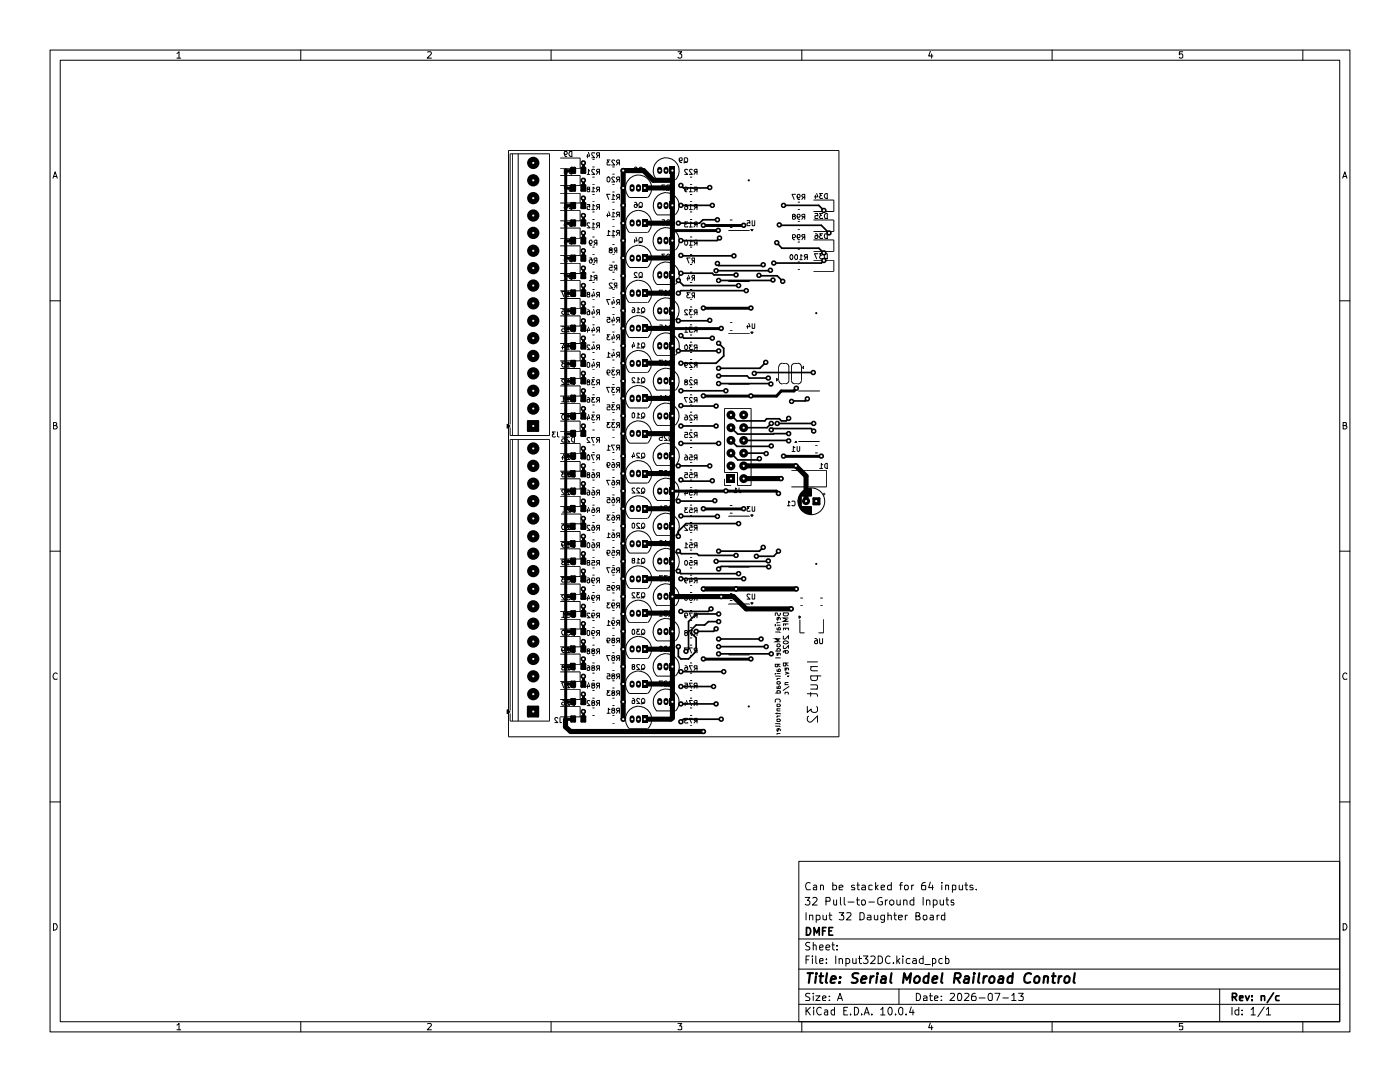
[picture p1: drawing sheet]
<svg xmlns="http://www.w3.org/2000/svg" width="279mm" height="216mm" viewBox="0 0 279 216" stroke-linecap="round" stroke-linejoin="round" font-family="sans-serif">
<g fill="none" stroke="#000" stroke-width=".2">
<path d="M10 10h259.4v195.9h-259.4zM12 12h255.4v191.9h-255.4zM35.3 10.7l.4-.4v1.3M35.3 11.6h.8M60 10v2M85.3 10.4l.6-.1 .2 .4-.8 .9h.8M110 10v2M135.3 10.3h.8l-.5 .4 .5 .2v.5l-.3 .2h-.3l-.2-.2M160 10v2M185.7 10.2l-.4 1h.9M185.9 10.7v.9M210 10v2"/>
<path d="M236 10.3h-.6v.6l.1-.2h.4l.1 .2v.5l-.1 .2h-.4l-.1-.2M260 10v2M10.6 35.6l.4-1.3 .4 1.3M10.7 35.2h.6M101.5 30h65.9v117h-65.9zM102.3 30.7v56.2M103.4 30.7v56.2M111.8 31.5h4v2.1h-4M111.8 35h4v2h-4M111.8 38.6h4v1.9h-4M112.6 30.6l.2 .2 .4-.2-.1-.4h-.4a.64 .64 0 0 0 .4 1M112.8 34.1l-.2 .2 .2 .4 .4-.2-.2-.4h-.3l-.1-.2 .2-.2 .4 .2-.2 .2"/>
<path d="M113.2 37.2h-.6l.4 1M113.6 30.3l.5-.1v1a.59 .59 0 0 1-.5-.3 .59 .59 0 0 1 0-.6zM113.6 37.3l.5-.1v1l-.5-.1zM113.6 33.9l.5-.2v1a.55 .55 0 0 1-.5-.3 .55 .55 0 0 1 0-.5zM117.2 34.8h.5M117.3 30.8v.7M117.3 37.8h-.1l.1 .5 .4-.1v-.4l-.5-.1 .1-.4 .4 .1v.3l-.2 .1M117.4 30.4l.3 .8h-.6M117.7 34.1l-.3-.3v1M118.1 38.3h.6M118.2 38.8h.5M118.2 31.8h.5"/>
<path d="M118.2 33.3h.5M118.2 35.3h.5M118.2 36.8h.5M118.7 37.6l-.3-.3v1M118.7 30.6h-.6v.3l.6 .6h-.6M118.7 33.9h-.6v.3l.6 .6h-.6M119.4 37.8l-.4 .5M119.4 31l-.4 .5M119.4 34.3l-.4 .5M119.6 37.8h-.4l-.2-.1 .1-.4h.5v1M119.6 31h-.4l-.2-.2 .1-.3h.5v1M119.6 34.3h-.5v-.4l.5-.1v1"/>
<path d="M121.2 35.5l.3-.2a.58 .58 0 0 1-.1 1l-.2-.2zM121.7 38.8h-.6l.4 1M121.7 31.9h-.5l.3 .4-.3 .1v.4h.5M122.1 39.8h.6M122.2 33.3h.4M122.2 36.8h.4M122.2 34.8h.4M122.2 38.3h.4M122.7 39.1l-.4-.3v1M122.7 32.1l-.4-.2-.2 .3 .6 .7h-.6M122.7 35.4l-.4-.1-.2 .2 .6 .8h-.6M123.4 39.4l-.4 .4"/>
<path d="M123.4 32.5l-.4 .4M123.4 35.8l-.4 .5M123.6 39.4l-.5-.1v-.4l.5-.1v1M123.6 32.5l-.5-.1v-.4l.5-.1v1M123.6 35.8h-.5l-.1-.3 .6-.2v1M126.7 33.8l-.1 .2 .1 .4h.4l.1-.2-.1-.3-.4-.1-.1-.2 .1-.2h.4l.1 .2-.2 .2M127.6 33.5l.2-.1 .4 .1-.1 .9-.5-.1zM128 34.1l-.5 .4M129.3 39.4a2.62 2.62 0 0 0 0-3.7 2.62 2.62 0 0 0-3.7 0 2.62 2.62 0 0 0 0 3.7h3.6M131.1 35.9h3.7a2.58 2.58 0 0 0 0-3.7 2.58 2.58 0 0 0-3.7 .1 2.58 2.58 0 0 0 0 3.6M132.7 36.9h-.6l.4 1M133 38.5a2.56 2.56 0 0 1 2.3 1.5 2.56 2.56 0 0 1-.5 2.8"/>
<path d="M133 38.4a2.59 2.59 0 0 0-2.4 1.6 2.59 2.59 0 0 0 .5 2.8l3.6 .1M133.1 37h.6v.8l-.4 .1a.67 .67 0 0 1-.2-.9zM133.5 37.7l-.5 .3M135.5 31.9l.3 .2 .3-.1v-.4l-.4-.1a.62 .62 0 0 0 .1 .9h.3M136.6 31.6l.5-.1a.59 .59 0 0 1-.1 .9l-.4-.1zM136.6 37.8l.4 .1 .2-.1v-.3l-.1-.2-.5 .1v.7l.5 .2M137 32.3l-.5 .2M137.2 33.9h-.6v.3l.6 .6h-.6M137.6 38.3h.6M137.7 38.8h.4M137.7 35.3h.4M137.7 36.8h.4"/>
<path d="M138.2 37.6l-.4-.3v1M138.2 33.9l-.5-.1-.1 .2 .6 .8h-.6M138.9 37.8l-.4 .5M138.9 34.3l-.4 .5M139.1 37.8h-.5v-.5h.5v1M139.1 34.3h-.5v-.4l.5-.1v1M158.7 38.8h-.6l.4 1M159.1 39.2l.2 .3h.2l.2-.3-.1-.3-.3-.1-.2 .2 .2 .8h.3M160.4 39.4l-.4 .4M160.6 39.4l-.5-.1v-.4l.5-.1v1M162.3 39.9h4.1v2.3h-4.1M162.7 38.9v.7"/>
<path d="M163 38.6l.2 .7h-.6M164.2 38.6h-.6l.3 .4h-.2l-.1 .5 .1 .1 .5-.1M164.6 38.8l.5-.2v1a.55 .55 0 0 1-.5-.2 .55 .55 0 0 1 0-.6zM268 35.6l.4-1.3 .4 1.3M268.1 35.2h.6M111.8 42h4v2.1h-4M111.8 45.5h4v2h-4M111.8 49.1h4v1.9h-4M111.8 52.5h4v2.1h-4M111.8 56h4v2h-4M111.8 59.6h4v1.9h-4M112.7 44.2h.4l.1 .5-.5-.1-.1 .4 .2 .2 .4-.1"/>
<path d="M112.7 40.7l.3 .1a.65 .65 0 0 1 .1 .9h-.3l-.2-.4 .2-.2h.2l.2 .2M112.7 48v.7M112.8 58.2h-.7l.4 1M112.9 47.7l.3 .6h-.6M113.1 59.2h.5M113.2 54.8l-.4-.1-.2 .2 .6 .8h-.6M113.2 51.2h-.6l.3 .4h-.1l-.2 .2 .1 .4h.4l.1-.1M113.6 44.4l.5-.2v1a.55 .55 0 0 1-.5-.3 .55 .55 0 0 1 0-.5zM113.6 40.8l.5-.1v1a.59 .59 0 0 1-.5-.3 .59 .59 0 0 1 0-.6zM113.6 47.8l.5-.1v1l-.5-.1zM113.6 54.9l.5-.2v1a.55 .55 0 0 1-.5-.3 .55 .55 0 0 1 0-.5zM113.6 51.3l.5-.1v1a.59 .59 0 0 1-.5-.3 .59 .59 0 0 1 0-.6z"/>
<path d="M113.6 58.5l-.2-.3v1M114.1 58.3l.5-.1v1l-.5-.1zM117.2 40.8h.5v.5l-.1-.2-.4 .2v.4h.5M117.3 58.8h-.1l.1 .5 .4-.1v-.4l-.5-.1 .1-.4 .4 .1v.3l-.2 .1M117.6 48.3l.2 .3h.2l.2-.3-.2-.4-.3 .1a.74 .74 0 0 0 .1 .9h.3M117.6 56h.6M117.7 44.5h-.5v.4l.6 .6h-.6M117.7 51.5l.3 .1a.65 .65 0 0 1 .1 .8l-.3 .1-.2-.5 .2-.2 .4 .2M118.1 41.8h.6M118.1 45.5h.6M118.2 55.2l-.3-.3v1.1M118.2 58.7v.6"/>
<path d="M118.2 59.8h.5M118.2 57.8h.5M118.2 56.3h.5M118.2 42.3h.5M118.2 40.3h.5M118.2 43.8h.5M118.2 45.8h.5M118.2 47.3h.5M118.2 54.3h.5M118.2 52.8h.5M118.2 49.3h.5M118.2 50.8h.5"/>
<path d="M118.4 58.2l.3 .8h-.7M118.7 41.1h-.2l-.1-.3v1M118.7 44.7h-.2l-.1-.3v1.1M118.9 52l-.4 .5M118.9 48.5l-.4 .4M118.9 55.5l-.4 .5M119.1 52l-.5-.1-.1-.3 .2-.1h.4v1M119.1 48.5h-.3l-.3-.3 .3-.3h.3v1M119.1 55.5h-.4l-.2-.4 .6-.2v1.1M119.4 58.8l-.4 .5M119.4 41.3l-.4 .5M119.4 45l-.4 .5"/>
<path d="M119.6 58.8h-.4l-.2-.1 .1-.4h.5v1M119.6 41.3h-.5l-.1-.3 .2-.2h.4v1M119.6 45h-.5l-.1-.4 .2-.2h.4v1.1M121.2 47h.5M121.2 42.7v.6M121.5 42.2l.2 .8h-.6M121.7 52.9h.5v.5h-.5l-.1 .4 .1 .1 .5-.1M121.7 59.8h-.6l.4 1M121.7 46.2h-.1l-.2-.2v1M121.8 49.9l-.2 .1v.3l.2 .2 .4-.1v-.4l-.5-.1-.1-.3 .2-.2 .4 .1v.3l-.2 .1M122.1 47h.6M122.1 43.3h.6"/>
<path d="M122.2 56.6l-.5-.1-.1 .2 .7 .8h-.7M122.2 57.8h.4M122.2 59.3h.4M122.2 43.8h.4M122.2 47.3h.4M122.2 48.8h.4M122.2 45.3h.4M122.2 54.3h.4M122.2 55.7h.4M122.2 50.8h.4M122.2 52.3h.4M122.2 40.3h.4"/>
<path d="M122.2 41.8h.4M122.4 59.8l.3 .6h-.7M122.7 46.2l-.4-.2v1M122.7 42.6l-.4-.3v1M122.9 57l-.3 .5M122.9 53.5l-.3 .4M122.9 50l-.3 .5M123.1 57l-.5-.1 .1-.4h.4v1M123.1 53.5l-.5-.1v-.3l.2-.2h.3v1M123.1 50h-.4l-.1-.5 .5-.1v1.1M123.4 46.5l-.4 .5M123.4 42.8l-.4 .5"/>
<path d="M123.6 46.5l-.5-.1v-.4h.5v1M123.6 42.8h-.5v-.5h.5v1M125.6 53.4h3.6M125.6 46.4h3.6M126.7 40.4h.2a.7 .7 0 0 1 .1 1h-.3l-.1-.4 .1-.2h.4l.1 .2M126.7 47.7v.7M126.9 47.3l.3 .8h-.6M127.2 54.5l-.5-.1-.1 .2 .6 .8h-.6M127.5 42a2.57 2.57 0 0 1 2.3 1.6 2.57 2.57 0 0 1-.5 2.8M127.5 42a2.6 2.6 0 0 0-2.4 1.6 2.6 2.6 0 0 0 .5 2.8M127.6 47.5h.6v.8l-.4 .1a.67 .67 0 0 1-.2-.9zM127.6 54.5l.2-.1 .4 .1-.1 .9-.5-.1z"/>
<path d="M127.6 40.6l.2-.2 .4 .2v.6l-.4 .2a.6 .6 0 0 1-.2-.8zM128 48.2l-.5 .3M128 55.1l-.5 .4M128 41.1l-.5 .4M129.3 53.3a2.57 2.57 0 0 0-.1-3.6 2.57 2.57 0 0 0-3.6 0 2.57 2.57 0 0 0 0 3.6M132.2 43.9h.4l.1 .5-.5-.1-.1 .1 .1 .5 .5-.1M132.2 57.9h-.6l.4 1M132.6 58.9h.5M132.7 50.7h-.6l.3 .4-.3 .2 .1 .4 .5-.1M133 59.5a2.56 2.56 0 0 1 2.3 1.5 2.56 2.56 0 0 1-.5 2.8M133 59.4a2.59 2.59 0 0 0-2.4 1.6 2.59 2.59 0 0 0 .5 2.8l3.6 .1M133 45.4a2.6 2.6 0 0 1 2.4 1.7 2.6 2.6 0 0 1-.6 2.8"/>
<path d="M133 45.4a2.63 2.63 0 0 0-2.5 1.6 2.63 2.63 0 0 0 .6 2.9h3.6M133.1 58.2l-.3-.3v1M133.1 44l.2-.1 .4 .1-.1 .9-.5-.1zM133.1 50.9l.2-.2 .4 .2-.1 .8-.5-.1zM133.5 44.6l-.5 .4M133.5 51.5l-.5 .3M133.6 58h.5a.67 .67 0 0 1-.2 .9h-.1a.67 .67 0 0 1-.2-.9zM134 58.7h-.2l-.4 .3M134.8 56.7a2.61 2.61 0 0 0 0-3.6 2.61 2.61 0 0 0-3.7 0 2.61 2.61 0 0 0 0 3.7h3.6M136.6 48.2l.3-.3a.66 .66 0 0 1 .2 1l-.5-.1zM136.7 40.8l.4 .1 .1 .8-.2 .1-.4-.1v-.4l.2-.2 .4 .3M137.2 44.3h-.6l.4 .4-.4 .1v.4h.6"/>
<path d="M137.2 55.3v.7M137.4 54.9l.3 .7h-.6M137.6 41.8h.6M137.6 48.9h.6M137.6 45.3h.6M137.7 59.8h.4M137.7 57.8h.4M137.7 56.3h.4M137.7 42.3h.4M137.7 40.3h.4M137.7 43.8h.4M137.7 45.8h.4"/>
<path d="M137.7 47.3h.4M137.7 54.3h.4M137.7 52.8h.4M137.7 49.3h.4M137.7 50.8h.4M137.7 51.5h-.6l.4 1M137.7 58.4h-.6l.3 .4-.3 .2v.3l.1 .1 .5-.1M138.2 41.1l-.4-.3v1M138.2 48.3l-.4-.4v1M138.2 44.6l-.4-.3v1M138.4 55.5l-.3 .5M138.4 52l-.3 .5"/>
<path d="M138.4 59l-.3 .4M138.6 55.5h-.4l-.1-.5 .5-.1v1.1M138.6 52l-.5-.1v-.3l.5-.1v1M138.6 59h-.3l-.2-.2 .2-.4h.3v1M138.9 41.3l-.4 .5M138.9 48.5l-.4 .4M138.9 44.8l-.4 .5M139.1 41.3h-.5l-.1-.3 .6-.2v1M139.1 48.5l-.5-.1v-.4l.5-.1v1M139.1 44.8h-.5v-.4l.5-.1v1M145.4 46.1h4.2M145.4 56.1h4.2"/>
<path d="M145.7 43.9h.5M145.7 45.4h.5M149.1 44h.5l.1 .5h-.6v.5h.6M149.8 45.8h.5l-.2 .3zM150.1 44l.1 1h.4v-1M157.7 50.9l.2-.1a.55 .55 0 0 1 .3 .5 .55 .55 0 0 1-.3 .5l-.2-.1-.1-.3zM158.2 47.2v.2h.4l.1-.4-.1-.2-.4 .1v.7l.4 .2M158.3 43.2l-.1 .1v.4l.1 .1 .4-.1v-.4l-.5-.2v-.3h.5v.2l-.2 .2M158.7 51l.1-.2 .4 .2v.6l-.4 .2a.64 .64 0 0 1-.1-.8zM159.1 47.2l.1 .2h.4v-.6h-.4l-.1 .2 .2 .7 .3 .1M159.1 43.2l.1 .1h.4l.1-.1-.2-.4h-.2a.7 .7 0 0 0 0 1h.3M159.2 52.3h.4"/>
<path d="M159.2 40.3h.4M159.2 41.8h.4M159.2 45.8h.4M159.2 53.8h.4M159.2 48.3h.4M159.2 44.2h.4M159.2 49.7h.4M159.6 51.8h.5M160.1 51.1l-.3-.3v1M160.4 47.3l-.4 .5M160.4 43.3l-.4 .5M160.6 47.3l-.6-.1 .1-.4h.5v1"/>
<path d="M160.6 43.3h-.5l-.1-.4 .6-.1v1M160.9 51.3l-.4 .5M161.1 51.3h-.5l-.1-.4 .6-.1v1M162.3 43.9h4.1v2.3h-4.1M162.3 47.9h4.1v2.3h-4.1M162.3 51.9h4.1v2.2h-4.1M162.6 42.6h.5l.1 .5h-.6v.4h.6M162.7 46.6h.3a.62 .62 0 0 1 .1 1l-.5-.1v-.4l.4-.1 .2 .2M163.2 50.6h-.6l.4 1M164.2 42.6h-.6l.3 .4-.3 .2 .1 .4 .5-.1M164.2 46.6h-.6l.3 .4-.3 .2 .1 .4 .5-.1M164.2 50.6h-.6l.3 .4h-.2l-.1 .2 .1 .4h.5"/>
<path d="M164.6 42.8l.5-.2v1l-.5-.1zM164.6 46.7l.5-.1v1l-.5-.1zM164.6 50.8l.2-.2h.3v1a.55 .55 0 0 1-.5-.2 .55 .55 0 0 1 0-.6zM10 60h2M111.8 63h4v2.1h-4M111.8 66.5h4v2h-4M111.8 70.1h4v1.9h-4M111.8 73.5h4v2.1h-4M111.8 77h4v2h-4M112.2 65.2h.5v.5l-.4-.1-.2 .4 .2 .2 .4-.1M112.3 61.7l.3 .1 .1 .8-.4 .1-.2-.2 .1-.4h.1h.4v.2M112.3 69v.7"/>
<path d="M112.4 68.7l.3 .6h-.6M112.7 79.5l-.3-.3v1M112.7 75.8l-.4-.1-.2 .2v.1l.7 .7h-.7M112.8 72.2h-.7l.3 .4h-.2l-.1 .4 .2 .2 .5-.1M113.1 69.7h.5M113.1 73.2h.5M113.1 66.2h.5M113.1 62.7h.5M113.1 76.7h.5M113.6 79.5l-.2-.3v1M113.6 69l-.2-.3v1M113.6 72.5l-.2-.3v1"/>
<path d="M113.6 65.5l-.2-.3v1M113.6 62l-.2-.3v1M113.6 76l-.2-.3v1M114.1 79.3l.5-.1v1l-.5-.1zM114.1 68.8l.5-.1v1l-.5-.1zM114.1 65.4l.5-.2v1a.55 .55 0 0 1-.5-.3 .55 .55 0 0 1 0-.5zM114.1 61.8l.5-.1v1a.59 .59 0 0 1-.5-.3 .59 .59 0 0 1 0-.6zM114.1 75.9l.5-.2v1a.55 .55 0 0 1-.5-.3 .55 .55 0 0 1 0-.5zM114.2 72.2h.4v1a.59 .59 0 0 1-.5-.3 .59 .59 0 0 1 .1-.7zM117.2 72.5l.1-.2 .4 .2v.6l-.3 .2-.2-.2zM117.3 61.8l.3 .1 .1 .2v.6h-.5v-.4l.1-.2h.2l.2 .3M117.3 79.3l.4 .2v.7h-.5v-.4l.3-.1 .2 .1"/>
<path d="M117.3 65.6v.7M117.3 76.2l-.1 .2 .1 .4h.3l.1-.4-.5-.3v-.2h.5v.2l-.2 .1M117.4 65.3l.3 .7h-.6M117.7 68.9l-.4-.1-.1 .5 .6 .5h-.6M118.2 62.1v.7M118.2 65.6v.7M118.2 69.2v.6M118.2 72.6v.7M118.2 63.3h.5M118.2 64.8h.5M118.2 61.3h.5M118.2 70.3h.5"/>
<path d="M118.2 71.8h.5M118.2 66.8h.5M118.2 68.3h.5M118.2 75.3h.5M118.2 73.8h.5M118.2 77.3h.5M118.2 78.8h.5M118.4 61.7l.3 .8h-.7M118.4 68.7l.3 .8h-.7M118.4 65.3l.3 .7h-.7M118.4 72.2l.3 .8h-.7M118.7 75.8h-.6l.3 .4-.3 .1v.4h.6"/>
<path d="M118.7 79.3h-.6l.3 .4-.3 .1v.4h.6M119.4 62.3l-.4 .5M119.4 69.3l-.4 .5M119.4 65.9l-.4 .4M119.4 76.4l-.4 .4M119.4 79.8l-.4 .5M119.4 72.8l-.4 .5M119.6 62.3h-.5l-.1-.3 .2-.2h.4v1M119.6 69.3h-.4l-.2-.1 .1-.4h.5v1M119.6 65.9l-.5-.1-.1-.3 .2-.2h.4v1M119.6 76.4l-.5-.1-.1-.3 .2-.2h.4v1M119.6 79.8h-.4l-.2-.1 .1-.4h.5v1"/>
<path d="M119.6 72.8h-.5l-.1-.3 .2-.2h.4v1M121.2 63.3h.5v.5h-.5v.4l.1 .1 .4-.1M121.2 74.2l.3 .2 .2-.2v-.2l-.1-.2-.4 .1v.7l.4 .2M121.2 71.3h.5M121.7 66.8h-.5l.3 .4-.3 .1v.4h.5M121.7 70.6l-.3-.3v1M121.7 77.3h-.6l.4 1M122.2 60.1v.7M122.2 63.7v.6M122.2 67.1v.7M122.2 70.6v.7M122.2 61.3h.4"/>
<path d="M122.2 62.8h.4M122.2 64.8h.4M122.2 68.3h.4M122.2 66.2h.4M122.2 75.3h.4M122.2 71.8h.4M122.2 73.3h.4M122.2 69.8h.4M122.2 76.7h.4M122.2 78.8h.4M122.4 63.2l.3 .8h-.7M122.4 66.7l.3 .8h-.7"/>
<path d="M122.4 70.3l.3 .6h-.7M122.7 73.8h-.6l.3 .4-.3 .1 .1 .5h.4l.1-.1M122.7 77.3h-.6l.3 .4h-.2l-.1 .4 .2 .2 .4-.1M123.4 63.8l-.4 .5M123.4 60.4l-.4 .4M123.4 67.3l-.4 .5M123.4 74.3l-.4 .5M123.4 70.9l-.4 .4M123.4 77.8l-.4 .5M123.6 63.8h-.5v-.5h.5v1M123.6 60.4l-.5-.1v-.4l.5-.1v1M123.6 67.3h-.5l-.1-.3 .6-.2v1"/>
<path d="M123.6 74.3l-.5-.1v-.4h.5v1M123.6 70.9l-.5-.1v-.4l.5-.1v1M123.6 77.8h-.5l-.1-.3 .6-.2v1M125.6 67.3h3.6M125.6 74.4h3.6M126.2 61.4l.4 .1 .1 .1v.7h-.5v-.5h.4l.1 .2M126.2 68.7v.7M126.4 68.3l.3 .8h-.6M126.7 75.5l-.1-.1h-.3l-.1 .1v.4l.5 .5h-.5M127.1 76.4h.6M127.1 62.4h.6M127.1 69.4h.6"/>
<path d="M127.5 63a2.6 2.6 0 0 0-2.4 1.6 2.6 2.6 0 0 0 .5 2.8M127.5 63a2.57 2.57 0 0 1 2.3 1.6 2.57 2.57 0 0 1-.5 2.8M127.7 75.7l-.4-.3v1M127.7 61.7l-.4-.3v1M127.7 68.7h-.2l-.2-.3v1M128.1 75.5l.3-.1a.6 .6 0 0 1 0 1l-.3-.1zM128.1 61.5l.3-.1a.6 .6 0 0 1 0 1h-.1a.6 .6 0 0 1-.2-.9zM128.2 68.4h.3a.66 .66 0 0 1-.1 1h-.1a.66 .66 0 0 1-.1-1zM128.5 76.1l-.6 .4M128.5 62.1l-.6 .4M128.5 69.2h-.2l-.4 .3M129.3 74.3a2.57 2.57 0 0 0-.1-3.6 2.57 2.57 0 0 0-3.6 0 2.57 2.57 0 0 0 0 3.6"/>
<path d="M129.3 60.4a2.61 2.61 0 0 0 0-3.7 2.61 2.61 0 0 0-3.7 0 2.61 2.61 0 0 0 0 3.7h3.6M131.1 77.8h3.6M131.6 79.9h.6M131.7 64.9h.5v.5h-.5l-.1 .3 .1 .2 .5-.1M132.2 79.2l-.3-.3v1M132.2 71.9h-.6l.3 .4-.3 .2v.2l.2 .2 .4-.1M132.6 72.9h.5M132.6 79.9h.5M132.6 65.9h.5M133 66.4a2.6 2.6 0 0 1 2.4 1.6 2.6 2.6 0 0 1-.6 2.9M133 66.4a2.63 2.63 0 0 0-2.5 1.6 2.63 2.63 0 0 0 .6 2.9h3.6M133.1 72.2l-.3-.3v1"/>
<path d="M133.1 79.2l-.3-.3v1M133.1 65.2l-.3-.3v1M133.6 72l.3-.1a.6 .6 0 0 1 0 1h-.1a.6 .6 0 0 1-.2-.9zM133.6 65l.3-.1a.6 .6 0 0 1 0 1l-.3-.1zM133.7 78.9h.3a.66 .66 0 0 1-.1 1h-.1a.66 .66 0 0 1-.1-1zM134 72.6l-.6 .4M134 79.7h-.2l-.4 .3M134 65.6l-.6 .4M134.8 77.9a2.58 2.58 0 0 0 0-3.7 2.58 2.58 0 0 0-3.7 .1 2.58 2.58 0 0 0 0 3.6M136.6 72.7l.1 .2h.4l.1-.4-.2-.2-.4 .1v.7l.5 .2M136.6 69l.2-.2a.47 .47 0 0 1 .5 .5 .47 .47 0 0 1-.5 .5l-.2-.2zM136.6 66.3h.6"/>
<path d="M136.8 76.2l-.2 .2 .1 .4h.4l.1-.3-.2-.3h-.3l-.1-.3h.6v.1l-.2 .2M137.2 79.3h-.6l.4 1M137.2 61.9h-.6v.3l.6 .6h-.6M137.2 65.6l-.3-.3v1M137.7 63.3h.4M137.7 64.8h.4M137.7 61.3h.4M137.7 70.3h.4M137.7 71.8h.4M137.7 66.8h.4M137.7 68.3h.4M137.7 75.3h.4"/>
<path d="M137.7 73.8h.4M137.7 77.3h.4M137.7 78.8h.4M138.2 79.4l-.5-.1-.1 .2 .6 .8h-.6M138.2 61.8h-.6l.3 .3-.2 .1-.1 .5 .1 .1 .5-.1M138.2 75.9l-.5-.1-.1 .2 .6 .8h-.6M138.2 72.4l-.5-.1-.1 .2 .6 .8h-.6M138.2 65.3h-.6l.3 .4h-.2l-.1 .2 .1 .4 .5-.1M138.2 68.8h-.6l.3 .4-.3 .1 .1 .5 .5-.1M138.9 79.8l-.4 .5M138.9 62.3l-.4 .5M138.9 76.4l-.4 .4"/>
<path d="M138.9 72.8l-.4 .5M138.9 65.9l-.4 .4M138.9 69.3l-.4 .5M139.1 79.8h-.5v-.5h.5v1M139.1 62.3h-.5l-.1-.3 .6-.2v1M139.1 76.4l-.5-.1v-.4l.5-.1v1M139.1 72.8h-.5l-.1-.3 .6-.2v1M139.1 65.9l-.5-.1v-.4l.5-.1v1M139.1 69.3h-.5v-.5h.5v1M145.4 66.6h4.2M145.4 76.6h4.2M145.7 64.4h.5"/>
<path d="M145.7 65.9h.5M149.2 64.9v.6M149.4 64.5l.3 .7h-.7M149.8 66.2h.5l-.2 .4zM150.1 64.6l.1 .9 .4-.1v-.8M155 75.5l.2 .2-.2 .4zM155.4 73.1v2.8M155.4 75.9l.3 .5 .5 .2M155.4 73.2a.65 .65 0 0 1 .8-.7h.6a.68 .68 0 0 1 .6 .7M157.4 73.1v3l-.5 .5h-.7M157.9 73.2l.2-.5 .5-.2a1.07 1.07 0 0 1 1.1 .2l.2 .5M157.9 73.1v2.8a.68 .68 0 0 0 .7 .7h.6"/>
<path d="M159.4 78h.1M159.4 78h4.1M160 73.1l-.1 2.8a.72 .72 0 0 1-.7 .7M160.4 73v.6l-.3-.2zM163.5 78h.1M267.4 60h2M10.7 84.9h.4l.2-.2v-.3l-.6-.1v1.3h.5l.2-.4-.3-.3M101.2 84.6l.6 .4-.6 .5zM101.8 84.7v-54h7.9v56.2h-7.9v-1.6M102.3 87.7v56.2M103.4 87.7v56.2M110.8 86.2h-.6l.4 .4h-.3l-.1 .4 .2 .2 .4-.1"/>
<path d="M111.2 86.2v.8l.4 .2M111.8 80.6h4v1.9h-4M111.8 84h4v2.1h-4M111.8 88.5h4v2h-4M111.8 92.1h4v1.9h-4M111.8 95.5h4v2.1h-4M111.8 99h4v2h-4M112.1 80.2h.6M112.2 87.2h.5v.5l-.1-.2h-.3l-.2 .3v.3l.2 .1 .4-.1M112.3 82.7h.3l.1 .2v.6l-.3 .2-.3-.4zM112.3 91v.7M112.4 90.7l.3 .7h-.6"/>
<path d="M112.7 97.8l-.4-.1-.2 .3 .7 .7h-.7M112.8 94.2h-.7l.3 .4-.3 .1v.3l.2 .2 .5-.1M113.1 80.2h.5M113.1 83.7h.5M113.6 83l-.2-.3v1M113.6 97.8h-.5v.3l.6 .6h-.6M113.6 87.3h-.5v.3l.6 .6h-.6M113.6 94.3l-.4-.1-.1 .5 .6 .5h-.6M113.6 90.8h-.5v.3l.6 .6h-.6M114.1 97.9l.5-.2v1a.55 .55 0 0 1-.5-.2 .55 .55 0 0 1 0-.6zM114.1 87.4l.5-.2v1a.55 .55 0 0 1-.5-.2 .55 .55 0 0 1 0-.6zM114.1 94.3l.5-.1v1l-.5-.1z"/>
<path d="M114.1 90.8l.5-.1v1h-.4l-.2-.4zM114.2 82.7h.4v1a.59 .59 0 0 1-.5-.3 .59 .59 0 0 1 .1-.7zM117.3 90.8h.1l.3 .2-.1 .8h-.3l-.1-.2zM117.3 97.8l.3 .1 .1 .1v.7h-.5l.1-.5h.3l.1 .2M117.3 83.1v.7M117.3 94.7l-.1 .1v.4l.1 .1 .4-.1v-.4l-.5-.1 .1-.4 .4 .1v.3h-.2M117.4 82.7l.3 .8h-.6M117.7 87.4h-.5v.3l.6 .6h-.6M118.2 97.8l.3 .1 .2 .7-.3 .2-.3-.1 .1-.5h.3l.2 .2M118.2 94.3h.2a.73 .73 0 0 1 .2 .9h-.5v-.5h.3l.3 .2M118.2 92.3h.5M118.2 93.8h.5"/>
<path d="M118.2 84.3h.5M118.2 85.8h.5M118.2 80.8h.5M118.2 82.3h.5M118.2 90.3h.5M118.2 88.8h.5M118.2 99.3h.5M118.2 95.8h.5M118.2 97.2h.5M118.7 90.8h-.7l.4 1M118.7 82.8h-.6l.3 .4-.3 .1v.4h.6M118.7 87.3h-.7l.4 1"/>
<path d="M119.4 91.4l-.4 .4M119.4 83.3l-.4 .5M119.4 98.3l-.4 .5M119.4 87.8l-.4 .5M119.4 94.8l-.4 .5M119.6 91.4l-.5-.1-.1-.3 .2-.2h.4v1M119.6 83.3h-.5l-.1-.3 .2-.2h.4v1M119.6 98.3h-.5l-.1-.3 .2-.2h.4v1M119.6 87.8h-.5l-.1-.3 .2-.2h.4v1M119.6 94.8h-.4l-.2-.1 .1-.4h.5v1M121.2 80.8h.5v.5l-.5-.1v.5h.5M121.2 99.3h.5v.5l-.4-.2-.1 .2v.4h.5"/>
<path d="M121.2 92.7l.1 .3h.2l.2-.3v-.2l-.2-.2-.3 .1v.6v.2l.4 .1M121.2 89.8h.5M121.7 84.3h-.5l.3 .4h-.3v.5l.1 .1 .4-.1M121.7 89.1h-.1l-.2-.3v1M121.7 95.8h-.6l.4 1M122.2 95.8h.3l.2 .5-.1 .5h-.4l-.1-.5 .2-.1 .4 .1M122.2 99.3h.3l.2 .4-.1 .5h-.4l-.1-.3 .2-.3h.2l.2 .3M122.2 92.3l.3 .1 .2 .7-.2 .2-.4-.2 .1-.4h.4l.1 .2M122.2 93.8h.4M122.2 82.3h.4M122.2 83.8h.4M122.2 85.8h.4"/>
<path d="M122.2 87.2h.4M122.2 80.3h.4M122.2 90.3h.4M122.2 98.8h.4M122.2 97.3h.4M122.2 91.7h.4M122.2 95.3h.4M122.7 80.8h-.6l.3 .4h-.2l-.1 .2 .1 .4 .5-.1M122.7 84.3h-.6l.3 .4-.3 .1 .1 .5h.4l.1-.1M122.7 88.8h-.7l.5 1M123.4 81.4l-.4 .4M123.4 84.8l-.4 .5"/>
<path d="M123.4 89.3l-.4 .5M123.4 96.3l-.4 .5M123.4 99.8l-.4 .5M123.4 92.8l-.4 .5M123.6 81.4l-.5-.1v-.4l.5-.1v1M123.6 84.8l-.5-.1v-.4h.5v1M123.6 89.3h-.5v-.5h.5v1M123.6 96.3h-.5v-.5h.5v1M123.6 99.8h-.5v-.5h.5v1M123.6 92.8h-.5l-.1-.3 .6-.2v1M125.6 88.4h3.6M126.2 82.5l.1-.1 .4 .1v.7l-.3 .2-.2-.2z"/>
<path d="M126.2 90.8v.6M126.4 90.3l.3 .8h-.6M126.7 97.4h-.5v.4l.5 .6h-.5M127.1 83.4h.6M127.5 84a2.57 2.57 0 0 1 2.3 1.6 2.57 2.57 0 0 1-.5 2.8M127.5 84a2.6 2.6 0 0 0-2.4 1.6 2.6 2.6 0 0 0 .5 2.8M127.7 97.4h-.6v.4l.6 .6h-.6M127.7 90.5h-.6v.3l.6 .6h-.6M127.7 82.7l-.4-.3v1M128.1 97.5l.3-.1a.66 .66 0 0 1 .1 1h-.3l-.2-.4zM128.1 90.5h.5a.64 .64 0 0 1-.1 .9h-.3a.64 .64 0 0 1-.1-.9zM128.1 82.5l.3-.1a.6 .6 0 0 1 0 1h-.1a.6 .6 0 0 1-.2-.9z"/>
<path d="M128.5 98.1l-.6 .4M128.5 91.2h-.2l-.4 .3M128.5 83.1l-.6 .4M129.3 81.4a2.61 2.61 0 0 0 0-3.7 2.61 2.61 0 0 0-3.7 0 2.61 2.61 0 0 0 0 3.7h3.6M129.3 96.4a2.61 2.61 0 0 0 0-3.7 2.61 2.61 0 0 0-3.7 0 2.61 2.61 0 0 0 0 3.7h3.6M131.1 99.9h3.6M131.1 84.9h3.6M131.7 86.9h.5v.5l-.5-.1-.1 .4 .1 .2 .5-.1M132.2 93.9h-.6l.3 .3-.3 .3v.2l.2 .2 .4-.1M133 88.5a2.6 2.6 0 0 1 2.4 1.6 2.6 2.6 0 0 1-.6 2.8M133 88.4a2.63 2.63 0 0 0-2.5 1.6 2.63 2.63 0 0 0 .6 2.9h3.6M133 95.4a2.56 2.56 0 0 1 2.3 1.6 2.56 2.56 0 0 1-.5 2.8"/>
<path d="M133 95.4a2.59 2.59 0 0 0-2.4 1.6 2.59 2.59 0 0 0 .5 2.8M133 80.5a2.56 2.56 0 0 1 2.3 1.5 2.56 2.56 0 0 1-.5 2.8M133 80.4a2.59 2.59 0 0 0-2.4 1.6 2.59 2.59 0 0 0 .5 2.8M133.1 86.9h-.5v.4l.6 .6h-.6M133.1 94h-.5v.3l.6 .6h-.6M133.6 87l.3-.1a.66 .66 0 0 1 .1 1h-.3l-.2-.4zM133.6 94.1l.3-.2a.6 .6 0 0 1 0 1h-.1a.6 .6 0 0 1-.2-.8zM134 87.6l-.6 .4M134 94.7l-.6 .3M136.6 94.3h.6v.4h-.6v.5h.6M136.6 86.3h.6v.5l-.5-.1-.1 .5h.6M136.7 90.8a.59 .59 0 0 1 .5 .4 .59 .59 0 0 1-.1 .6l-.5-.1v-.4l.4-.1 .2 .2"/>
<path d="M136.7 82.8l.4 .1 .1 .7-.2 .2-.4-.1 .1-.5h.4l.1 .2M136.7 98.1v.7M137 97.8l.2 .7h-.6M137.7 97.8h.4l.1 .5-.5-.1-.1 .4 .1 .2 .5-.1M137.7 94.3h.4l.1 .4h-.5v.5h.5M137.7 90.8h.4l.1 .5-.5-.1-.1 .2 .1 .4 .5-.1M137.7 92.3h.4M137.7 93.8h.4M137.7 84.3h.4M137.7 85.8h.4M137.7 80.8h.4M137.7 82.3h.4"/>
<path d="M137.7 99.3h.4M137.7 95.8h.4M137.7 97.2h.4M137.7 89.3h.4M137.7 87.8h.4M138.2 82.9l-.5-.1-.1 .2 .6 .8h-.6M138.2 86.4l-.5-.1-.1 .2 .6 .8h-.6M138.9 98.3l-.4 .5M138.9 94.8l-.4 .5M138.9 91.4l-.4 .4M138.9 83.3l-.4 .5M138.9 86.9l-.4 .4"/>
<path d="M139.1 98.3h-.5l-.1-.3 .6-.2v1M139.1 94.8l-.5-.1v-.4h.5v1M139.1 91.4l-.5-.1v-.5h.5v1M139.1 83.3h-.5l-.1-.3 .6-.2v1M139.1 86.9l-.5-.1v-.4l.5-.1v1M144.6 81.5h5.3v15.4h-2.7v-2.6h-2.6zM144.6 95.5v1.4h1.3M146.5 98.3h.6M147.1 97.6l-.3-.2v.9M147.5 97.4v.6l.2 .3h.2M157.9 93.8h7.1v3.4h-7.1M158.1 90.1h.6"/>
<path d="M158.7 89.3l-.4-.2v1M158.9 88l.1 .3h-.4zM159.1 89.1v.8l.2 .2 .3-.2v-.8M159.3 99.8v.5M159.4 88h4.1M159.4 99.4v1.3M159.5 99.1v1.9M159.6 98.9v2.2M159.6 98.8v2.5M159.7 98.7v2.7M159.8 98.5v3.1M159.9 98.4v3.2"/>
<path d="M160 98.3v.7M160.1 98.3v.7M160.1 98.2v.8M160.2 98.1v.9M160.3 98v1M160.4 97.9v1.1M160.5 97.9v1.1M160.6 97.8v1.2M160.7 97.8v1.2M160.7 97.7v1.3M160.8 97.7v1.3M160.9 97.7v1.3"/>
<path d="M161 97.7v1.3M161.1 97.6v1.4M161.2 97.6v1.4M161.3 97.5v1.5M161.4 97.5v1.5M161.5 97.5v1.5M161.6 97.5v1.5M161.7 97.5v1.5M161.8 97.5v1.5M161.9 97.5v1.5M162.7 88.9h.5M162.7 90.4h.5"/>
<path d="M163.6 93.5h.6M164.2 92.7l-.3-.2v1M164.2 98.6h.5M164.5 98.3v.5M164.6 92.7l.5-.2v1l-.5-.3zM268.1 84.9l.5-.1v-.5h-.5v1.3h.5l.2-.4-.3-.3M10 110h2M111.8 106h4v2.1h-4M111.8 109.5h4v2h-4M111.8 113.1h4v1.9h-4M111.8 116.5h4v2.1h-4M112 102.6h3.9v1.9h-3.9"/>
<path d="M112.1 108.6l.2 .2h.3l.1-.5-.4-.1-.2 .2 .2 .7 .3 .1M112.3 104.7h.3l.1 .2-.1 .8a.52 .52 0 0 1-.5-.4 .52 .52 0 0 1 .2-.6zM112.3 102.2h.6M112.3 112.1l-.2 .2 .2 .4h.3l.1-.4-.4-.2-.2-.2 .1-.1h.5v.2l-.2 .1M112.7 118.8l-.4-.1-.2 .3 .7 .7h-.7M112.8 115.2h-.7l.3 .4-.3 .1v.3l.2 .2 .5-.1M112.9 101.5l-.3-.3v1M113.1 109.2h.5M113.1 112.7h.5M113.6 104.8l-.4-.1-.1 .5 .6 .5h-.6M113.6 108.5l-.2-.3v1M113.6 112l-.2-.3v1"/>
<path d="M113.7 115.2h-.6l.4 .4-.4 .1v.4h.6M113.7 118.7h-.6l.4 .4-.4 .1v.4h.6M113.8 101.3l-.3-.1-.3 .3 .7 .7h-.7M114.1 104.8l.5-.1v1l-.5-.1zM114.1 108.4l.5-.2v1a.55 .55 0 0 1-.5-.2 .55 .55 0 0 1 0-.6zM114.1 115.3l.5-.1v1l-.5-.1zM114.1 118.9l.5-.2v1a.55 .55 0 0 1-.5-.3 .55 .55 0 0 1 0-.5zM114.1 111.8l.5-.1v1h-.4l-.2-.4zM114.2 101.4l.5-.2v1h-.3l-.2-.3zM117.2 108.5l.1-.2 .4 .2v.6l-.3 .2-.2-.2zM117.3 115.3h.2l.2 .3v.6h-.5v-.5h.3l.2 .2M117.3 101.6v.7"/>
<path d="M117.3 119.1v.7M117.3 112.3h-.1l.1 .5 .4-.1v-.4l-.5-.2 .1-.3 .4 .1-.2 .4M117.4 101.3l.3 .6h-.6M117.4 118.8l.3 .7h-.6M117.7 104.9l-.4-.1-.1 .4 .6 .6h-.6M118.1 111.8h.5l.1 .5h-.6v.4h.6M118.1 115.7l.1 .2h.3l.2-.4-.2-.2-.4 .1v.7l.1 .1 .3 .1M118.1 119.2l.2 .3h.1l.3-.3v-.2l-.3-.2-.3 .1v.6l.1 .2 .3 .1M118.2 101.3h.2a.62 .62 0 0 1 .1 1l-.4-.1v-.4l.3-.1 .3 .2M118.2 108.3l.3 .1 .2 .7-.3 .2-.3-.1 .1-.5h.3l.2 .2M118.2 104.8h.2a.73 .73 0 0 1 .2 .9h-.5v-.5h.3l.3 .2M118.2 113.3h.5"/>
<path d="M118.2 114.8h.5M118.2 118.2h.5M118.2 116.8h.5M118.2 109.8h.5M118.2 111.3h.5M118.2 106.3h.5M118.2 107.7h.5M118.2 104.3h.5M118.2 100.8h.5M118.2 102.8h.5M119.4 101.9l-.4 .4M119.4 112.3l-.4 .5"/>
<path d="M119.4 108.8l-.4 .5M119.4 105.3l-.4 .5M119.4 115.8l-.4 .5M119.4 119.3l-.4 .5M119.6 101.9h-.4l-.2-.3 .1-.3h.5v1M119.6 112.3h-.4l-.2-.2 .1-.3h.5v1M119.6 108.8h-.5l-.1-.3 .2-.2h.4v1M119.6 105.3h-.4l-.2-.1 .1-.4h.5v1M119.6 115.8h-.4l-.2-.1 .1-.4h.5v1M119.6 119.3h-.5l-.1-.3 .2-.2h.4v1M121.2 116.8h.5v.5h-.5v.4h.5M121.2 110.2v.2h.4l.1-.4-.1-.2-.4 .1v.7v.1l.4 .1"/>
<path d="M121.2 107.3h.5M121.7 102.8h-.5l.3 .4-.3 .1v.4h.5M121.7 106.6l-.3-.3v1M121.7 113.3h-.6l.4 1M122.1 117.3l.4 .1 .2-.1-.1-.5h-.4l-.1 .2 .2 .8h.3M122.2 102.8l.3 .1 .2 .7-.2 .2-.4-.2 .1-.4h.4l.1 .2M122.2 106.3h.3l.2 .5-.1 .5h-.4l-.1-.5 .2-.1 .4 .1M122.2 109.8h.4l.1 .5-.4-.2-.2 .3 .1 .3h.5M122.2 113.3h.4l.1 .5-.5-.1-.1 .4 .2 .2 .4-.1M122.2 114.8h.4M122.2 111.3h.4M122.2 104.3h.4"/>
<path d="M122.2 100.8h.4M122.2 102.3h.4M122.2 105.8h.4M122.2 118.3h.4M122.2 119.8h.4M122.2 107.8h.4M122.2 109.3h.4M122.2 112.8h.4M122.2 116.3h.4M123.4 103.3l-.4 .5M123.4 117.3l-.4 .5M123.4 106.8l-.4 .5"/>
<path d="M123.4 110.3l-.4 .5M123.4 113.8l-.4 .5M123.6 103.3h-.5l-.1-.3 .6-.2v1M123.6 117.3h-.5v-.5h.5v1M123.6 106.8h-.5v-.5h.5v1M123.6 110.3h-.5v-.5h.5v1M123.6 113.8h-.5l-.1-.3 .6-.2v1M125.6 110.4h3.6M126.2 104.6l.1-.2 .4 .2v.6l-.3 .2-.2-.2zM126.3 111.8l-.1 .1v.4h.5v-.4l-.5-.1v-.4l.5 .1v.3h-.2M126.7 118.4l-.5-.1v.4l.5 .6h-.5M127.1 112.3h.6"/>
<path d="M127.5 119.8a2.6 2.6 0 0 1 2.4 1.6 2.6 2.6 0 0 1-.6 2.8M127.5 119.8a2.63 2.63 0 0 0-2.5 1.6 2.63 2.63 0 0 0 .6 2.8h3.6M127.7 118.3h-.6l.3 .3-.3 .1v.4l.2 .2 .4-.2M127.7 104.5h-.6v.3l.6 .6h-.6M127.7 111.7l-.4-.3v.9M128.1 104.6l.3-.2a.6 .6 0 0 1 0 1h-.1a.6 .6 0 0 1-.2-.8zM128.1 111.5h.5a.64 .64 0 0 1-.1 .8h-.3a.64 .64 0 0 1-.1-.8zM128.2 118.3l.4 .1a.67 .67 0 0 1-.2 .9h-.1a.66 .66 0 0 1-.1-1zM128.5 119h-.2l-.4 .4M128.5 105.2l-.6 .3M128.5 112.2h-.2l-.4 .3M129.3 110.3a2.57 2.57 0 0 0-.1-3.6 2.57 2.57 0 0 0-3.6 0 2.57 2.57 0 0 0 0 3.6"/>
<path d="M129.3 103.4a2.61 2.61 0 0 0 0-3.7 2.61 2.61 0 0 0-3.7 0 2.61 2.61 0 0 0 0 3.7h3.6M129.3 117.4a2.61 2.61 0 0 0 0-3.7 2.61 2.61 0 0 0-3.7 0 2.61 2.61 0 0 0 0 3.7h3.6M131.6 108.3l.2 .2h.4v-.6h-.5a.73 .73 0 0 0 .1 1h.3M131.6 101.9h.6M132.2 101.2l-.3-.3v1M132.2 114.9h-.6l.3 .4-.3 .2v.2l.2 .2 .4-.1M132.6 108.9h.5M133 109.5a2.6 2.6 0 0 1 2.4 1.6 2.6 2.6 0 0 1-.6 2.8M133 109.4a2.63 2.63 0 0 0-2.5 1.6 2.63 2.63 0 0 0 .6 2.9h3.6M133 102.4a2.6 2.6 0 0 1 2.4 1.6 2.6 2.6 0 0 1-.6 2.9M133 102.4a2.63 2.63 0 0 0-2.5 1.6 2.63 2.63 0 0 0 .6 2.9h3.6M133.1 101l-.4-.1-.1 .4 .6 .6h-.6"/>
<path d="M133.1 108.2l-.3-.3v1M133.2 114.9h-.6l.3 .4-.3 .1v.4h.6M133.6 115.1l.3-.2a.6 .6 0 0 1 0 1h-.1a.6 .6 0 0 1-.2-.8zM133.6 108l.3-.1a.66 .66 0 0 1 .1 1h-.3l-.2-.4zM133.7 100.9l.4 .1a.64 .64 0 0 1-.1 .9h-.3a.63 .63 0 0 1 0-1zM134 115.7l-.6 .3M134 101.7h-.2l-.4 .3M134 108.6l-.6 .4M136.6 112l.2-.2a.47 .47 0 0 1 .5 .5 .47 .47 0 0 1-.5 .5l-.2-.2zM136.6 115.7l.1 .2h.4l.1-.4-.1-.2-.5 .1v.7l.5 .2M136.6 109.3h.6M136.7 118.9l.2-.1a.55 .55 0 0 1 .3 .5 .55 .55 0 0 1-.3 .5l-.3-.2z"/>
<path d="M137.2 108.6l-.3-.3v1M137.2 104.9h-.6v.3l.6 .6h-.6M137.2 101.3h-.6l.4 .4-.4 .1v.4h.6M137.7 111.8h.4l.1 .5-.5-.1-.1 .1 .1 .5 .5-.1M137.7 108.3h.4l.1 .5-.5-.1-.1 .4 .1 .2 .5-.1M137.7 104.8h.4l.1 .4h-.5v.5h.5M137.7 101.3h.4l.1 .5-.5-.1-.1 .2 .1 .4 .5-.1M137.7 115.7v.6M137.7 113.3h.4M137.7 114.8h.4M137.7 118.2h.4M137.7 116.8h.4"/>
<path d="M137.7 109.8h.4M137.7 111.3h.4M137.7 106.3h.4M137.7 107.7h.4M137.7 104.3h.4M137.7 100.8h.4M137.7 102.8h.4M137.7 119.2l-.1 .3 .1 .3 .5-.2-.2-.4h-.3l-.1-.2 .1-.2 .5 .2-.2 .2M137.9 115.2l.3 .8h-.6M138.9 112.3l-.4 .5M138.9 119.3l-.4 .5M138.9 115.8l-.4 .5"/>
<path d="M138.9 108.8l-.4 .5M138.9 105.3l-.4 .5M138.9 101.9l-.4 .4M139.1 112.3h-.5v-.5h.5v1M139.1 119.3h-.5l-.1-.3 .6-.2v1M139.1 115.8l-.5-.1v-.4h.5v1M139.1 108.8h-.5l-.1-.3 .6-.2v1M139.1 105.3l-.5-.1v-.4h.5v1M139.1 101.9l-.5-.1v-.5h.5v1M145.4 103.1h4.2M145.4 113.1h4.2M145.7 118.4h.5"/>
<path d="M145.7 119.8h.5M145.7 100.9h.5M145.7 102.4h.5M149.7 118.6h-.6v.4l.6 .5h-.6M149.7 101.1h-.6l.3 .3-.3 .1v.4h.6M149.8 102.7h.5l-.2 .4zM150.1 118.5l.1 1h.4v-1M150.1 101.1l.1 .9 .4-.1v-.8M157.1 100.9h.5M157.6 100.2l-.2-.2v.9M158.1 100.1l.4-.1 .2 .2v.6l-.2 .1-.4-.1M159.7 119.3h.5"/>
<path d="M160 101v.7M160.1 101v.9M160.1 101v1M160.2 101v1M160.3 101v1.1M160.4 101v1.1M160.5 101v1.1M160.6 101v1.2M160.7 101v1.3M160.8 101v1.4M160.9 101v1.4M161 101v1.5"/>
<path d="M161.1 101v1.5M161.2 101v1.5M161.2 101v1.6M161.3 101v1.6M161.4 101v1.6M161.5 101v1.6M161.6 101v1.6M161.7 101v1.6M161.8 101v1.7M161.9 101v1.7M163.7 119.3h.5M267.4 110h2"/>
<path d="M11.4 134.4a.58 .58 0 0 0-.8 .2 .58 .58 0 0 0 .1 .8l.1 .1h.6M111.8 120h4v2h-4M111.8 123.6h4v1.9h-4M111.8 127h4v2.1h-4M111.8 130.5h4v2h-4M111.8 134.1h4v1.9h-4M111.8 137.5h4v2.1h-4M112.1 129.6l.2 .2h.3l.1-.5-.4-.1-.2 .2 .2 .7 .3 .1M112.1 123.2h.6M112.3 125.7h.3l.1 .2v.6l-.3 .2a.66 .66 0 0 1-.1-1zM112.3 139.7l.3 .1 .1 .2v.6l-.4 .1-.2-.2 .2-.4h.3l.1 .2M112.3 133.1l-.2 .2 .2 .4 .4-.1v-.3l-.6-.4 .2-.2 .4 .1-.2 .3"/>
<path d="M112.7 122.5l-.3-.3v1M112.8 136.2h-.7l.4 1M113.6 129.3h-.5v.3l.6 .6h-.6M113.6 139.8h-.5v.3l.6 .6h-.6M113.6 132.8l-.1-.1h-.2l-.2 .4 .6 .6h-.6M113.6 136.3l-.4-.1-.1 .4 .6 .6h-.6M113.7 122.2h-.6l.4 .4-.4 .1v.4h.6M113.7 125.7h-.6l.4 .4-.4 .1v.4l.2 .1 .4-.1M114.1 122.3l.5-.1v1h-.4l-.2-.4zM114.1 125.8l.5-.1v1a.59 .59 0 0 1-.5-.3 .59 .59 0 0 1 0-.6zM114.1 129.4l.5-.2v1a.55 .55 0 0 1-.5-.3 .55 .55 0 0 1 0-.5zM114.1 139.9l.5-.2v1a.55 .55 0 0 1-.5-.3 .55 .55 0 0 1 0-.5z"/>
<path d="M114.1 132.8l.5-.1v1l-.5-.1zM114.1 136.3l.5-.1v1a.59 .59 0 0 1-.5-.3 .59 .59 0 0 1 0-.6zM117.3 125.8h.3l.1 .2v.6l-.3 .2-.2-.2zM117.3 132.8l.4 .2v.7h-.5v-.4l.3-.1 .2 .1M117.3 136.6v.7M117.3 129.9l-.1 .1v.4l.1 .1 .4-.1v-.4l-.5-.2v-.3h.5v.3l-.2 .1M117.4 136.2l.3 .8h-.6M117.7 122.4l-.4-.1-.1 .5 .6 .5h-.6M117.7 139.9h-.5v.3l.6 .6h-.6M118.1 126.2l.1 .2h.3l.2-.4-.2-.2-.4 .1v.7l.1 .1 .3 .1M118.1 122.8l.3 .1 .3-.1v-.3l-.2-.2-.4 .1v.7l.4 .2M118.2 121.8h.5"/>
<path d="M118.2 134.3h.5M118.2 135.8h.5M118.2 127.3h.5M118.2 128.7h.5M118.2 123.8h.5M118.2 125.3h.5M118.2 130.8h.5M118.2 132.3h.5M118.2 137.8h.5M118.2 139.3h.5M118.2 120.3h.5M118.3 136.7l-.2 .1v.4a.32 .32 0 0 0 .6-.1 .32 .32 0 0 0-.4-.4l-.2-.1 .1-.3h.3l.2 .2-.3 .2"/>
<path d="M118.3 129.9l-.2 .1v.4l.2 .1 .3-.1 .1-.4-.6-.2v-.3h.3l.3 .1-.3 .3M118.3 133.3h-.2l.1 .5h.3l.2-.2-.2-.3-.4-.2 .1-.3h.3l.2 .2-.3 .3M119.4 126.3l-.4 .5M119.4 122.8l-.4 .5M119.4 136.8l-.4 .5M119.4 130l-.4 .5M119.4 133.3l-.4 .5M119.6 126.3h-.5v-.5h.5v1M119.6 122.8h-.4l-.2-.2 .1-.3h.5v1M119.6 136.8h-.5v-.5h.5v1M119.6 130h-.5l-.1-.4 .2-.1h.4v1M119.6 133.3h-.5v-.5h.5v1"/>
<path d="M121.2 127.8l.3 .1 .2-.1v-.3l-.1-.2-.4 .1v.7l.4 .2M121.2 134.4h.5v.6l-.5-.1v.5h.5M121.2 124.8h.5M121.7 124.1l-.3-.3v1M121.7 137.8h-.5l.3 .4-.3 .1v.4h.5M121.7 130.8h-.6l.4 1M121.7 120.3h-.5l.3 .3-.3 .2v.4h.5M122.1 124.2l.2 .3h.2l.2-.3-.1-.3-.3-.1-.2 .2 .2 .8h.3M122.1 120.7l.1 .2h.4l.1-.2-.1-.4h-.4a.75 .75 0 0 0 .1 1h.3M122.2 121.8h.4M122.2 123.3h.4M122.2 125.3h.4"/>
<path d="M122.2 126.8h.4M122.2 128.8h.4M122.2 130.3h.4M122.2 132.3h.4M122.2 139.3h.4M122.2 135.8h.4M122.2 137.3h.4M122.2 133.8h.4M122.3 127.8l-.2 .1 .1 .4h.4l.1-.2-.1-.3-.4-.1v-.4h.4l.1 .2-.2 .3M122.3 134.9l-.2 .1 .2 .5h.2l.2-.5-.2-.1h-.3l-.1-.3 .4-.2 .2 .2-.2 .3M122.3 138.3l-.2 .1 .1 .4h.4l.1-.2-.1-.3-.4-.1v-.4h.4l.1 .2-.2 .3M122.3 131.2l-.2 .2 .2 .4 .4-.1v-.3l-.4-.2-.2-.2 .4-.2 .2 .2-.2 .2"/>
<path d="M123.4 124.3l-.4 .5M123.4 127.8l-.4 .5M123.4 135l-.4 .5M123.4 138.3l-.4 .5M123.4 131.3l-.4 .5M123.4 120.8l-.4 .5M123.6 124.3h-.5v-.4l.5-.1v1M123.6 127.8h-.5v-.5h.5v1M123.6 135h-.5l-.1-.4 .6-.2v1.1M123.6 138.3l-.6-.1 .1-.4h.5v1M123.6 131.3h-.5l-.1-.3 .6-.2v1M123.6 120.8h-.5v-.5h.5v1"/>
<path d="M125.6 131.4h3.6M126.2 125.6h.2l.3 .2-.1 .8h-.4v-.2zM126.2 139.4l.5 .2v.7h-.5v-.5h.4l.1 .2M126.3 133l-.1 .1v.4l.1 .1 .4-.1v-.4l-.5-.1v-.3h.5v.2l-.2 .1M127.5 127a2.57 2.57 0 0 1 2.3 1.6 2.57 2.57 0 0 1-.5 2.8M127.5 127a2.6 2.6 0 0 0-2.4 1.6 2.6 2.6 0 0 0 .5 2.8M127.7 125.6h-.6l.3 .4-.3 .1v.4h.6M127.7 139.5l-.2-.1-.4 .1v.3l.6 .6h-.6M127.7 132.7h-.6v.3l.6 .6h-.6M128.1 125.7l.3-.1a.6 .6 0 0 1 0 1l-.3-.1zM128.1 139.5l.3-.1a.6 .6 0 0 1 0 1l-.3-.1zM128.1 132.8l.3-.2a.6 .6 0 0 1 0 1h-.1a.6 .6 0 0 1-.2-.8z"/>
<path d="M128.5 126.3l-.6 .4M128.5 133.3l-.6 .4M129.3 138.4a2.61 2.61 0 0 0 0-3.7 2.61 2.61 0 0 0-3.7 0 2.61 2.61 0 0 0 0 3.7h3.6M131.1 120.9h3.6M131.6 129.4l.1 .1h.4l.1-.5-.4-.1-.2 .2 .1 .8 .4 .1M131.6 122.9h.6M132.2 122.2l-.3-.3v1M132.2 135.9h-.6l.4 1M133 123.4a2.6 2.6 0 0 1 2.4 1.6 2.6 2.6 0 0 1-.6 2.9M133 123.4a2.63 2.63 0 0 0-2.5 1.6 2.63 2.63 0 0 0 .6 2.9h3.6M133 130.5a2.6 2.6 0 0 1 2.4 1.6 2.6 2.6 0 0 1-.6 2.8M133 130.4a2.63 2.63 0 0 0-2.5 1.6 2.63 2.63 0 0 0 .6 2.9h3.6"/>
<path d="M133 137.5a2.57 2.57 0 0 1 2.3 1.6 2.57 2.57 0 0 1-.5 2.8M133 137.5a2.6 2.6 0 0 0-2.4 1.6 2.6 2.6 0 0 0 .5 2.8M133.1 129h-.5v.4l.6 .6h-.6M133.1 136h-.5v.3l.6 .6h-.6M133.2 121.9h-.6l.3 .4h-.3v.5l.2 .1 .4-.1M133.6 136.1l.3-.2a.6 .6 0 0 1 0 1h-.1a.6 .6 0 0 1-.2-.8zM133.7 121.9l.4 .1a.67 .67 0 0 1-.2 .9h-.1a.66 .66 0 0 1-.1-1zM133.8 128.9h.1a.6 .6 0 0 1 0 1.1h-.1a.6 .6 0 0 1 0-1.1zM134 122.7h-.2l-.4 .3M134 129.7l-.6 .3M134 136.6l-.6 .4M134.8 120.9a2.58 2.58 0 0 0 0-3.6 2.58 2.58 0 0 0-3.7 0 2.58 2.58 0 0 0 0 3.6"/>
<path d="M136.6 122.8l.4 .1 .2-.1v-.3l-.1-.2-.5 .1v.7l.5 .2M136.6 136.3h.6v.5l-.4-.2-.2 .2v.4h.6M136.7 132.8h.3a.62 .62 0 0 1 .1 1l-.5-.1v-.4l.4-.1 .2 .1M136.8 126.2l-.2 .1v.4a.32 .32 0 0 0 .6-.1 .32 .32 0 0 0-.4-.4h-.2l.1-.4h.4l.1 .2-.2 .2M137 139.8l.2 .7h-.6M137.2 129.3h-.6l.4 1M137.7 121.8h.4M137.7 134.3h.4M137.7 135.8h.4M137.7 127.3h.4M137.7 128.7h.4M137.7 123.8h.4"/>
<path d="M137.7 125.3h.4M137.7 130.8h.4M137.7 132.3h.4M137.7 137.8h.4M137.7 139.3h.4M137.7 120.3h.4M138.2 132.8h-.6l.4 1M138.2 129.3h-.6l.4 1M138.2 125.8h-.6l.4 1M138.2 122.3h-.6l.4 1M138.2 139.8h-.6l.4 1M138.2 136.3h-.6l.4 1"/>
<path d="M138.9 133.3l-.4 .5M138.9 129.8l-.4 .5M138.9 126.3l-.4 .5M138.9 122.8l-.4 .5M138.9 136.8l-.4 .5M139.1 133.3h-.5v-.5h.5v1M139.1 129.8h-.5l-.1-.3 .6-.2v1M139.1 126.3h-.5v-.5h.5v1M139.1 122.8h-.5v-.5h.5v1M139.1 136.8h-.5v-.5h.5v1M145.4 120.6h4.2M145.4 130.6h4.2"/>
<path d="M149.8 120.3h.5l-.2 .3zM154.7 124.8h.1M154.7 126.1h.9l.1 .2M154.7 131.3l1 .1M154.7 134.4h.1M154.7 134.9h1v.2M154.7 129.9h1M154.7 138.3h1M155.1 125.3v.4h.6M155.1 128.6l.4-.1 .2 .3-.2 .3h-.3l-.1-.1zM155.1 129.9v-.4l.1-.1 .5 .2v.3M155.1 133.6v.4h.6"/>
<path d="M155.1 136.1l.5-.1 .1 .4-.5 .1-.1-.1zM155.1 136.9v.5h.6M155.1 138.3v-.4l.1-.1 .5 .2v.3M155.1 124.2h.6M155.1 124.8h.6M155.1 134.4h.6M155.1 135.4h.6M155.2 124.2l-.1 .2M155.2 125.7l.3-.5 .2 .1v.4M155.2 132.5l-.1 .6h-.3l-.1-.6h1M155.2 134l.3-.5 .2 .1v.4M155.2 135.4l-.1 .3"/>
<path d="M155.2 137.4l.3-.5 .2 .1v.4M155.2 132.8l.5 .3M155.4 123.2l-.2 .5h-.1v-.5h.5l.1 .2v.3M155.4 130.3l-.2 .5h-.1v-.5h.6v.5M155.7 122.3v.3l-.2 .3-.3-.2-.1-.4h-.3l-.1 .6M155.7 127.5h-1l.7 .2-.7 .4h1M156.3 122.3h1v.3l-.2 .3h-.5l-.3-.2zM156.3 125.8v-.5h1v.5M156.4 127l-.1 .5h.3l.7-.6v.6M156.4 128l.5-.1 .4 .2a.52 .52 0 0 1-.5 .4 .52 .52 0 0 1-.5-.4zM156.4 128.8v.6h.4l.5-.6v.6M156.7 134.1l.6 .2-.6 .3"/>
<path d="M156.7 138.6l.1-.5h.4l.1 .2v.3M156.7 136.2h.6M156.8 136.2l-.1 .4h.6M156.8 124.5v.3M156.8 125.3v.4M156.8 129.8l-.1 .2 .1 .3h.4l.1-.1-.1-.4h-.6l-.3 .2v.3M156.8 132.3v.6h-.4l-.1-.6h1M156.8 132.5l.5 .4M157 133.3l-.2 .4h-.1v-.4h.6v.4M157.2 134.9h.1M157.3 123.3h-1l.7 .4-.7 .3h1M157.3 124.5h-1v.4"/>
<path d="M157.5 136.9l-1.3 .9M159.5 122.9l.3 .2-.3 .3zM159.6 123.7v2.6h1M159.7 120.8h.5M159.8 123.1h.1M161.1 138.4h1.8l.2 .1v.4M161.1 132.1h2M161.8 136.6l1.3 .1v.5l-.1 .3M161.8 133h1.3M161.8 134.9h2M161.8 137.5h1.3M161.8 138.2v.7"/>
<path d="M161.9 134.9v.7a.97 .97 0 0 0 1.2 0v-.7M162 133l-.2 .3 .1 .5 1.2 .1M162.6 127.4h.3l.2 .3v.7h-.5v-.6h.5v.2M163.6 127.4l.1 1h.4l.1-1M163.7 120.8h.5M164.4 123.6v2.7h-1M268.8 134.4a.58 .58 0 0 0-.8 .2 .58 .58 0 0 0 .1 .8l.1 .1h.6M101.2 141.6l.6 .4-.6 .4zM101.8 141.8v-54.1h7.9v56.2h-7.9v-1.5M111.3 143.3l-.1-.1-.5 .1v.3l.6 .6h-.6M111.8 143.2v.9l.3 .1M111.8 141h4v2h-4"/>
<path d="M118.2 141.3h.5M118.2 142.8h.5M118.3 140.2l-.2 .1v.4a.32 .32 0 0 0 .5 0 .32 .32 0 0 0-.2-.5l-.3-.1v-.2h.5l.1 .1-.3 .2M119.4 140.3l-.4 .5M119.6 140.3h-.5l-.1-.3 .2-.2h.4v1M121.2 142.3h.5M121.7 141.6h-.1l-.2-.3v1M122.2 142.8h.4M122.2 144.3h.4M122.2 140.8h.4M122.3 141.7l-.2 .2 .2 .4 .4-.1v-.3l-.4-.2-.2-.2 .4-.2 .2 .2-.2 .2M123.4 141.8l-.4 .5"/>
<path d="M123.6 141.8h-.5l-.1-.3 .6-.2v1M127.5 140.9a2.6 2.6 0 0 1 2.4 1.7 2.6 2.6 0 0 1-.6 2.8M127.5 140.9a2.63 2.63 0 0 0-2.5 1.6 2.63 2.63 0 0 0 .6 2.9h3.6M128.5 140.1l-.6 .4M131.1 141.9h3.6M136.7 140.1v.7M137.2 143.3h-.6l.4 .4-.4 .1v.4h.6M137.7 141.3h.4M137.7 144.8h.4M137.7 146.3h.4M137.7 142.8h.4M138.2 143.3h-.6l.4 1"/>
<path d="M138.9 140.3l-.4 .5M138.9 143.8l-.4 .5M139.1 140.3h-.5l-.1-.3 .6-.2v1M139.1 143.8h-.5v-.5h.5v1M154.7 142.4h1v.1M154.7 144.4h.9l.1 .2M154.7 144.9h.9l.1 .2M154.8 140.1l-.1-.4 .3-.2h.5l.2 .3-.1 .3M155.1 143.5h.4l.2 .1v.2l-.1 .2h-.5zM155.1 141.4h.6M155.1 142.2v.3M155.1 142.9h.6"/>
<path d="M155.1 146.3h.6M155.1 140.5h.5l.1 .3-.2 .2-.4-.1zM155.1 141.4v.5h.6M155.2 142.9l-.1 .1v.2M155.2 146.3l-.1 .3M155.4 145.4l-.2 .5-.1-.1v-.4h.5l.1 .2v.2M161.1 141v1.2l.8-.7v.3a.73 .73 0 0 0 1.2 0v-.6l-.1-.2M161.4 142.9l-.2 .1a.73 .73 0 0 0 .3 1.1l.5-.1 1.1-1.2v1.3M10 160h2M159.4 171.9h108v32h-108zM160.7 179.1h.9l-.5 .6h.3l.2 .2v.4l-.2 .3h-.5l-.2-.2M161.7 176.2a.67 .67 0 0 0-.8 .1 .67 .67 0 0 0 0 .9l.1 .3h.7"/>
<path d="M162.2 179.2l.2-.1h.4l.3 .4-1 1.1h1M162.4 176.7l.4-.1 .2 .2v.7h-.6l-.1-.3 .7-.2M163.7 176.7l.5-.1 .1 .2v.7M163.7 176.6v.9M164.8 179.8h.8v-.6l-.8-.1v1.5M166.2 176.1v1.4h.6l.2-.2-.1-.6h-.7M166.4 179.6l.1 .9 .3 .1 .2-.2M167 179.6v1M167.5 177.1l.7-.1-.1-.3-.4-.1-.2 .2 .1 .7h.5M167.7 179.1v1.2l.2 .3M168.5 179.1v1.2l.2 .3M169.2 180h1.2"/>
<path d="M170.5 176.7l-.3-.1-.3 .2 .1 .2 .5 .1v.4h-.6M170.9 179.6h.6M171 176.6h.5M171.1 179.1v1.2l.1 .2 .3 .1M171.2 176.1v1.3l.1 .1h.2M172 179.7l.5-.1 .2 .2v.5l-.2 .3-.5-.2zM172 176.7l.5-.1 .2 .2v.7h-.7v-.4l.7-.1M173.4 180h1.1M174.1 176.7h-.7v.8h.7M174.7 176.1v1.4M174.8 177l.5 .5M175.3 176.6l-.6 .5"/>
<path d="M175.8 177.1l.7-.1v-.3l-.4-.1-.3 .2 .1 .7h.6M176 179.2l-.3-.1-.5 .3v.9l.5 .3 .4-.2v-.5h-.3M176.7 179.6v1M177.1 179.6l-.4 .2M177.5 179.8a.47 .47 0 0 1 .5-.2 .47 .47 0 0 1 .4 .2v.5a.47 .47 0 0 1-.4 .3 .47 .47 0 0 1-.5-.3zM177.9 176.1v1.4h-.6l-.2-.2 .1-.6h.7M179 179.6v.7a.37 .37 0 0 0 .3 .3 .37 .37 0 0 0 .4-.2M179.5 176.6h.6M179.7 179.6v1M180.1 176.1l-.4 .1v1.3M180.3 179.7h.1a.36 .36 0 0 1 .6 .1v.8M180.3 179.6v1"/>
<path d="M180.6 176.7h.6l.1 .6-.2 .2h-.5zM181.9 176.6v.9M182.4 179.7a.52 .52 0 0 0-.8 .1v.5a.52 .52 0 0 0 .8 .2M182.4 176.6l-.4 .1-.1 .2M182.4 179.1v1.5M184.2 179.1v1.5M184.7 176.1l-.6 .1a1.11 1.11 0 0 0 0 1.3h.6v-.7l-.6-.1-.2 .3M184.9 179.7h.1a.36 .36 0 0 1 .6 .1v.8M184.9 179.6v1M185.7 176l-.4 1.1h1M186.1 176.6v.9M186.3 179.7a.52 .52 0 0 1 .7 .1v.5a.52 .52 0 0 1-.7 .2"/>
<path d="M186.3 179.6v1.5M187.6 179.6v.7a.37 .37 0 0 0 .3 .3 .37 .37 0 0 0 .4-.2M188 176.1v.1M188 176.6v.9M188.3 179.6v1M188.7 176.7h.6v.8M188.7 176.6v.9M188.8 179.6h.5M189 179.1v1.2l.3 .3M190.1 176.7h.7v.8h-.7M190.1 176.6v1.5M190.3 179.7h-.5v.3l.4 .1 .2 .2-.2 .3-.4-.1"/>
<path d="M191.4 176.6l.1 .9h.6M192.1 176.6v.9M192.5 176.6h.6M192.8 176.1v1.3l.1 .1h.2M194.1 176.7l-.3-.1-.3 .2 .1 .2 .5 .1v.4h-.6M194.8 177.5h.1M267.4 160h2M10.7 184.3h.5a.72 .72 0 0 1 .2 .8 .72 .72 0 0 1-.7 .5zM159.4 197.4h108M159.4 193.4h108M159.4 187.4h108M160.9 182.1v1.5"/>
<path d="M160.9 191.5h.5M161.5 190.8h-.6v1.5M161.5 182.7l.6-.1 .1 1M161.5 182.6v1M161.6 198.3h-.7l-.1 .3 .1 .2a.74 .74 0 0 1 .7 .6l-.1 .2h-.7M161.6 188.1l-.6-.1-.2 .4a.74 .74 0 0 0 .7 .6v.5h-.7M162.1 190.8v.1M162.1 191.3v1M162.3 198.2v.1M162.3 188.7l.2-.2 .3 .1 .1 1M162.3 188v1.6M162.3 198.7v.9"/>
<path d="M162.8 198.7h.9l-.9 .9h.9M162.8 190.8v1.3l.3 .2M162.9 183.5h.7l.1-.6-.2-.3h-.6v1.5M163.6 191.8l.7-.1v-.4h-.6l-.1 .2v.6l.1 .2 .6-.1M163.6 189.1l.7-.1v-.4l-.6-.1-.1 .3v.6l.1 .2 .6-.1M164.2 199.2l.6-.2-.1-.3h-.4l-.1 .2v.6l.1 .1h.5M164.3 182.6v.8l.2 .2 .4-.1M164.8 189.1l.8-.1-.1-.4-.4-.1-.3 .3v.6l.3 .2 .4-.1M164.9 192.1v.2M164.9 191.3v.2M164.9 182.6v1M165.4 182.6h.6"/>
<path d="M165.5 199.6h.1M165.5 198.8v.1M165.6 182.1v1.3l.4 .2M166 188.5h.5M166.2 188v1.4l.3 .2M166.8 190.8v1.5M167 189.5v.1M167 188.6v.2M167.1 199.6l.5-1.4 .5 1.4M167.3 199.2h.7M167.5 191.4l.1-.1a.36 .36 0 0 1 .5 .2v.8M167.5 182.1h.9l-.5 .5 .4 .1v.8h-.8"/>
<path d="M167.5 191.3v1M168.8 191.3h.6l.2 .3v.4a.52 .52 0 0 1-.8 .2M168.8 191.3v1.5M169 182.2l.7-.1 .1 .4-.9 1.1h.9M170.2 191.3v.8l.2 .2 .5-.2M170.9 191.3v1M171.4 191.3h.6M171.5 190.8v1.3l.5 .2M171.6 182.1h.6l.2 .2 .1 .9a.76 .76 0 0 1-.9 .4zM172.3 190.8h.9l-.5 .5 .4 .2 .1 .5-.3 .3h-.4l-.2-.2M173.1 182.6h.6l.1 1M173.8 190.9l.2-.1h.3l.4 .4-1 1.1h1"/>
<path d="M173.8 183h-.7v.2v.2l.2 .2 .5-.1M174.5 182.6v.8l.2 .2 .5-.1M175.2 182.6v1M175.3 190.8h.5l.3 .4v.7l-.4 .4h-.4zM176.5 183.5h-.7v-.6l.1-.3h.6v1.2l-.3 .3-.4-.1M177.2 182.7l.6-.1 .1 1M177.2 182.1v1.5M177.6 190.9a.62 .62 0 0 0-.7 0 .62 .62 0 0 0-.2 .8l.2 .4 .3 .2 .4-.2M178.3 192.1v.2M178.4 182.6h.5M178.6 182.1v1.3l.3 .2M179 190.8v1.5"/>
<path d="M179.2 191.7l.4 .6M179.3 183h.8l-.1-.4h-.6l-.1 .2 .1 .7h.6M179.4 197.4v3M179.6 191.3l-.6 .6M180.2 190.8v.1M180.2 191.3v1M180.7 182.6v1M181.1 182.6h-.3l-.1 .3M181.6 191.3h-.5l-.3 .3v.4l.3 .3 .5-.1M182.2 191.3h.6l.1 1M182.8 182.8h.5l.3-.3-.2-.4h-.6v1.5h.6l.2-.3v-.3l-.3-.2M182.9 198.2a.78 .78 0 0 1 .8 .5 .78 .78 0 0 1-.3 .9h-.5z"/>
<path d="M182.9 191.7h-.5l-.3 .2v.2l.3 .2 .5-.1M184.2 191.3h-.6l-.1 .3v.4a.52 .52 0 0 0 .7 .2M184.2 190.8v1.5M184.3 198.8l.4-.1 .3 .2v.7h-.7v-.4l.7-.2M184.3 182.6l.6 .1v.8h-.6zM184.6 192.4h1.1M185.5 198.7h.6M185.7 198.2v1.3l.1 .1h.3M185.7 182.6h.5l.1 1M186.1 191.3h.4l.3 .3v.4l-.3 .3-.4-.1M186.1 191.3v1.5M186.3 183h-.6l-.1 .2 .2 .4 .5-.1"/>
<path d="M186.5 199.2l.7-.2-.2-.3h-.3l-.2 .2v.6l.1 .1h.5M187 182.6v1M187.4 182.6h-.3l-.1 .3M187.9 199.6h.1M187.9 198.8v.1M188 191.3h-.4l-.2 .3v.4l.2 .3 .4-.1M188.5 182.6h-.5l-.1 .3 .1 .6h.5M188.5 182.1v1.5M188.7 191.3h.4l.3 .3-.1 .6h-.6M188.7 190.8v1.5M189.7 198.3l.5-.1 .2 .1 .1 .3-.9 1h.9M191.2 198.3l.2-.1a.79 .79 0 0 1 .6 .6 .79 .79 0 0 1-.3 .8h-.5z"/>
<path d="M192.5 198.3h.8l.1 .3-1 1h1M194.6 198.2h-.2a.55 .55 0 0 0-.5 .6v.6l.2 .2h.5l.2-.2-.2-.6h-.5l-.2 .2M195.4 199.1h1.2M197.4 198.3l.3-.1 .3 .3v.9l-.1 .2h-.5l-.1-.2-.1-.6zM198.5 198.2h1.1l-.6 1.4M200.1 199.1h1.1M201.9 198.6l.5-.4v1.4M201.9 199.6h.9M203.3 198.2h.9l-.5 .6 .4 .1v.7h-.8M243.4 197.4v6.5M268.1 184.3h.5a.72 .72 0 0 1 .2 .8 .72 .72 0 0 1-.7 .5zM35.3 204.6l.4-.4v1.3"/>
<path d="M35.3 205.5h.8M60 203.9v2M85.3 204.3l.6-.1 .2 .4-.8 .9h.8M110 203.9v2M135.3 204.2h.8l-.5 .5 .5 .1v.6h-.8M159.4 200.4h108M160 203.9v2M160.9 201v1.5M161 201.6l.7 .9M161.7 201l-.8 .8M162.4 201v.2M162.4 201.5v1"/>
<path d="M163.9 201.2a.63 .63 0 0 0-.8 0 .63 .63 0 0 0 0 .9v.2a.45 .45 0 0 0 .8 .1M164.6 201.6l.4-.1 .2 .2v.8M165.2 201.8l-.7 .3 .2 .4 .5-.1M166.5 201.6l-.4-.1-.2 .3v.6l.2 .1 .4-.1M166.5 201v1.5M168.4 201.7h.5M169.2 201h-.8v1.5h.8M169.8 202.4v.1M170.5 201a.77 .77 0 0 1 .9 .8 .77 .77 0 0 1-.9 .7zM172 202.4v.1M172.5 202.5l.5-1.5 .5 1.5M172.6 202.1h.8"/>
<path d="M174 202.4v.1M175.8 201.4l.4-.4v1.5M175.8 202.5h.8M177.5 201h.2a1 1 0 0 1 0 1.5h-.2l-.2-.3a.99 .99 0 0 1 .2-1.2zM178.7 202.4v.1M179.4 201.2l.3-.2 .5 .2v1l-.4 .3-.4-.3zM180.8 202.4v.1M181.9 200.9l-.4 1.1h1M182.2 201.5v1M185.7 204.1l-.4 1h.9M185.9 204.6v.9M210 203.9v2"/>
<path d="M236 204.2h-.6v.6h.6v.6h-.6M245.9 201v1.5M247.2 201.6l-.4-.1-.3 .3v.4l.1 .2h.6M247.2 201v1.5M247.9 202.4v.1M247.9 201.6v.1M249.7 201.4l.4-.4v1.5M249.7 202.5h.8M252.3 200.9l-1.3 2M252.7 201.4l.5-.4v1.5M252.7 202.5h.9M260 203.9v2"/>
<circle cx="161.9" cy="100" r="2.67"/>
</g>
<g fill="none" stroke="#000" stroke-width=".34">
<path d="M135.9 37l.5 .5 5.2-.1M135.4 56l1 1h11M135.9 51l10.6 .1M135.9 41h6.3M135.9 54.5h6.3l.3 .4h4.4M143.2 43.9h-2.9l-.7 .6h-4.2M143.2 52.6v.2l.2 .2h8.7l.2-.2M143.6 47.5l-.5 .5h-7.2M148.9 58h-13l-.5 .5M151.5 54.9l3.6 .1 1.1 1.1M153.8 53.9l-10.9 .1M154.3 55.9l-10.9 .1"/>
<path d="M155 48.4l1 1.1h7.4l1 1M155.5 44.9l8.4 .1 1.5 1.5M156.4 41h7l1 1M164.4 52l-.5 .5h-9.5M135.4 70h8M135.9 78h9M135.9 67l.6 .5h5.7M141.6 63.9l-6.2 .1M143.4 75h5.7l.4 .4h3.8M143.4 68.5l1 1v1.5l-1.5 1.5h-7M143.4 76.5l10.4 .1M152.8 72.3l-1.2 1.2h-8.2"/>
<path d="M161.1 79.6l-.4 .4-2.7 .1M162.3 74.3h-11.7l-.1 .2M135.4 93h6.2M135.9 95.8l.2 .2 6.1-.1M135.9 85h7M135.9 88.5h7.5M135.9 80.9l7 .1M142.7 99.9l-7.3 .1M145.9 82.8l1.2 1.2h5.6l.3-.4h2.5l.5 .4h.9l.5-.5M145.9 85.3l1.3 1.3 10.2-.1M145.9 90.4l1.3 1.4h4.1l.3-.3M145.9 87.9l1.2 1.2 6.8-.1"/>
<path d="M148.4 87.9l9 .1M148.4 90.4l4.5 .1M153.9 85.8l.3-.3h7.7l.5 .5M153.9 84.5l-.8 .8h-4.7M155.1 84.5h7.3M135.4 110l.6 .5h3.1l.3 .3h7.5M135.4 114l.5 .5h11.5M135.9 115.5h12.5M135.9 103h7.3M147.4 104.5h-10.5l-1.5 1.5v1M152.3 109.2l-.7 .8h-8.2M153.3 111.9l-10.4 .1"/>
<path d="M153.4 113.1l-9.5-.1-.5 .5M155.4 110l-1 1h-3.4M135.9 137h6.5M135.9 134h8.5M141.9 121.5l-.5 .5h-5.5M142.9 125.5l-.5 .5h-3.5M143.4 124h-2l-.8 .7h-1.7l-.9 .9v.8l.9 .9v2.7l-1.5 1.5h-1.5l-.5-.5v-2M143.4 122.5h-4.5l-1.5 1.5v5.5l-.5 .5M143.4 130.5h10.5M143.4 129h9.5M143.4 127.5h8.5M142.9 140.5h-7h.1"/>
<path d="M143.9 143.5h-7.5l-.5 .5M160.9 185.1a.77 .77 0 0 1 .9 .7 .77 .77 0 0 1-.9 .8zM162.5 186.6v-1.5l.5 1.1 .5-1.1v1.5M164.2 185.8h.5M164.8 185.1h-.6v1.5M165.4 185.8h.5M166.2 185.1h-.8v1.5h.8M246 199h.5l.3-.3-.1-.4-.7-.1v1.4M246.3 199l.5 .6M247.4 199.1l.7-.1-.1-.3h-.5l-.1 .2 .1 .7h.5M248.6 198.7l.3 .9 .4-.9M249.8 199.6h.1"/>
<path d="M249.8 198.7v.2M251.7 198.8l.6-.1 .1 .9M251.7 198.7v.9M254.2 198.1l-1.3 2M255.3 198.7h-.5l-.2 .3 .1 .6h.6"/>
<circle cx="116.4" cy="39.5" r=".38"/>
<circle cx="116.4" cy="32.5" r=".38"/>
<circle cx="116.4" cy="36" r=".38"/>
<circle cx="124.4" cy="34" r=".38"/>
<circle cx="124.4" cy="37.5" r=".38"/>
<circle cx="135.9" cy="37" r=".38"/>
<circle cx="141.6" cy="37.4" r=".38"/>
<circle cx="116.4" cy="50" r=".38"/>
<circle cx="116.4" cy="57" r=".38"/>
<circle cx="116.4" cy="46.5" r=".38"/>
<circle cx="116.4" cy="43" r=".38"/>
<circle cx="116.4" cy="53.5" r=".38"/>
<circle cx="124.4" cy="44.5" r=".38"/>
<circle cx="124.4" cy="58.5" r=".38"/>
<circle cx="124.4" cy="48" r=".38"/>
<circle cx="124.4" cy="41" r=".38"/>
<circle cx="124.4" cy="55" r=".38"/>
<circle cx="124.4" cy="51.5" r=".38"/>
<circle cx="135.4" cy="44.5" r=".38"/>
<circle cx="135.4" cy="58.5" r=".38"/>
<circle cx="135.4" cy="56" r=".38"/>
<circle cx="135.9" cy="54.5" r=".38"/>
<circle cx="135.9" cy="48" r=".38"/>
<circle cx="135.9" cy="51" r=".38"/>
<circle cx="135.9" cy="41" r=".38"/>
<circle cx="140.4" cy="45" r=".38"/>
<circle cx="142.1" cy="41" r=".38"/>
<circle cx="142.9" cy="54" r=".38"/>
<circle cx="143.2" cy="43.9" r=".38"/>
<circle cx="143.2" cy="52.6" r=".38"/>
<circle cx="143.3" cy="46" r=".38"/>
<circle cx="143.4" cy="56" r=".38"/>
<circle cx="143.6" cy="47.5" r=".38"/>
<circle cx="146.5" cy="51" r=".38"/>
<circle cx="146.9" cy="54.9" r=".38"/>
<circle cx="147.4" cy="57" r=".38"/>
<circle cx="148.4" cy="45" r=".38"/>
<circle cx="148.9" cy="58" r=".38"/>
<circle cx="151.5" cy="54.9" r=".38"/>
<circle cx="152.3" cy="52.8" r=".38"/>
<circle cx="153.7" cy="53.9" r=".38"/>
<circle cx="154.3" cy="55.9" r=".38"/>
<circle cx="154.4" cy="52.5" r=".38"/>
<circle cx="155" cy="48.4" r=".38"/>
<circle cx="155.5" cy="44.9" r=".38"/>
<circle cx="156.2" cy="56.1" r=".38"/>
<circle cx="156.4" cy="41" r=".38"/>
<circle cx="164.4" cy="42" r=".38"/>
<circle cx="164.4" cy="50.5" r=".38"/>
<circle cx="164.4" cy="52" r=".38"/>
<circle cx="165.4" cy="46.5" r=".38"/>
<circle cx="116.4" cy="78" r=".38"/>
<circle cx="116.4" cy="60.5" r=".38"/>
<circle cx="116.4" cy="67.5" r=".38"/>
<circle cx="116.4" cy="74.5" r=".38"/>
<circle cx="116.4" cy="64" r=".38"/>
<circle cx="116.4" cy="71" r=".38"/>
<circle cx="124.4" cy="79.5" r=".38"/>
<circle cx="124.4" cy="62" r=".38"/>
<circle cx="124.4" cy="72.5" r=".38"/>
<circle cx="124.4" cy="65.5" r=".38"/>
<circle cx="124.4" cy="76" r=".38"/>
<circle cx="124.4" cy="69" r=".38"/>
<circle cx="135.4" cy="64" r=".38"/>
<circle cx="135.4" cy="70" r=".38"/>
<circle cx="135.9" cy="72.5" r=".38"/>
<circle cx="135.9" cy="67" r=".38"/>
<circle cx="135.9" cy="78" r=".38"/>
<circle cx="140.4" cy="79" r=".38"/>
<circle cx="140.4" cy="61.5" r=".38"/>
<circle cx="141.6" cy="63.9" r=".38"/>
<circle cx="142.1" cy="67.5" r=".38"/>
<circle cx="143.4" cy="68.5" r=".38"/>
<circle cx="143.4" cy="73.5" r=".38"/>
<circle cx="143.4" cy="70" r=".38"/>
<circle cx="143.4" cy="75" r=".38"/>
<circle cx="143.4" cy="76.5" r=".38"/>
<circle cx="143.9" cy="65.5" r=".38"/>
<circle cx="144.9" cy="78" r=".38"/>
<circle cx="149.9" cy="79" r=".38"/>
<circle cx="149.9" cy="61.5" r=".38"/>
<circle cx="150.5" cy="74.5" r=".38"/>
<circle cx="152.8" cy="72.3" r=".38"/>
<circle cx="153.3" cy="75.4" r=".38"/>
<circle cx="153.8" cy="76.6" r=".38"/>
<circle cx="158.9" cy="77.5" r=".38"/>
<circle cx="161.1" cy="79.6" r=".38"/>
<circle cx="162.3" cy="74.3" r=".38"/>
<circle cx="116.4" cy="89.5" r=".38"/>
<circle cx="116.4" cy="81.5" r=".38"/>
<circle cx="116.4" cy="96.5" r=".38"/>
<circle cx="116.4" cy="93" r=".38"/>
<circle cx="116.4" cy="85" r=".38"/>
<circle cx="116.4" cy="100" r=".38"/>
<circle cx="124.4" cy="94.5" r=".38"/>
<circle cx="124.4" cy="86.5" r=".38"/>
<circle cx="124.4" cy="83" r=".38"/>
<circle cx="124.4" cy="91" r=".38"/>
<circle cx="124.4" cy="98" r=".38"/>
<circle cx="135.4" cy="100" r=".38"/>
<circle cx="135.4" cy="93" r=".38"/>
<circle cx="135.9" cy="80.9" r=".38"/>
<circle cx="135.9" cy="85" r=".38"/>
<circle cx="135.9" cy="95.8" r=".38"/>
<circle cx="135.9" cy="88.5" r=".38"/>
<circle cx="141.6" cy="93" r=".38"/>
<circle cx="142.1" cy="95.9" r=".38"/>
<circle cx="142.7" cy="99.9" r=".38"/>
<circle cx="142.9" cy="85" r=".38"/>
<circle cx="142.9" cy="81" r=".38"/>
<circle cx="143.4" cy="88.5" r=".38"/>
<circle cx="144.9" cy="98" r=".38"/>
<circle cx="151.5" cy="91.5" r=".38"/>
<circle cx="152.9" cy="90.5" r=".38"/>
<circle cx="153.9" cy="89" r=".38"/>
<circle cx="153.9" cy="84.5" r=".38"/>
<circle cx="153.9" cy="85.8" r=".38"/>
<circle cx="155.1" cy="84.5" r=".38"/>
<circle cx="155.4" cy="98.5" r=".38"/>
<circle cx="155.9" cy="95.5" r=".38"/>
<circle cx="156.4" cy="91" r=".38"/>
<circle cx="157.4" cy="88" r=".38"/>
<circle cx="157.4" cy="83.5" r=".38"/>
<circle cx="157.4" cy="86.5" r=".38"/>
<circle cx="158" cy="80.1" r=".38"/>
<circle cx="158.8" cy="93" r=".38"/>
<circle cx="162.4" cy="86" r=".38"/>
<circle cx="162.4" cy="84.5" r=".38"/>
<circle cx="163.9" cy="91" r=".38"/>
<circle cx="116.4" cy="114" r=".38"/>
<circle cx="116.4" cy="103.5" r=".38"/>
<circle cx="116.4" cy="107" r=".38"/>
<circle cx="116.4" cy="110.5" r=".38"/>
<circle cx="116.4" cy="117.5" r=".38"/>
<circle cx="124.4" cy="112" r=".38"/>
<circle cx="124.4" cy="115.5" r=".38"/>
<circle cx="124.4" cy="108.5" r=".38"/>
<circle cx="124.4" cy="105" r=".38"/>
<circle cx="124.4" cy="101.5" r=".38"/>
<circle cx="124.4" cy="119" r=".38"/>
<circle cx="135.4" cy="107" r=".38"/>
<circle cx="135.4" cy="110" r=".38"/>
<circle cx="135.4" cy="114" r=".38"/>
<circle cx="135.9" cy="102.9" r=".38"/>
<circle cx="135.9" cy="115.5" r=".38"/>
<circle cx="140.4" cy="101.5" r=".38"/>
<circle cx="140.4" cy="117.5" r=".38"/>
<circle cx="142.9" cy="112" r=".38"/>
<circle cx="143.2" cy="103" r=".38"/>
<circle cx="143.4" cy="110" r=".38"/>
<circle cx="143.4" cy="113.5" r=".38"/>
<circle cx="143.9" cy="119" r=".38"/>
<circle cx="146.9" cy="110.8" r=".38"/>
<circle cx="146.9" cy="117.5" r=".38"/>
<circle cx="147.4" cy="114.5" r=".38"/>
<circle cx="147.4" cy="104.5" r=".38"/>
<circle cx="148.4" cy="101.5" r=".38"/>
<circle cx="148.4" cy="115.5" r=".38"/>
<circle cx="151" cy="111" r=".38"/>
<circle cx="152.3" cy="109.2" r=".38"/>
<circle cx="153.3" cy="111.9" r=".38"/>
<circle cx="153.4" cy="113.1" r=".38"/>
<circle cx="155.4" cy="110" r=".38"/>
<circle cx="158.9" cy="117.5" r=".38"/>
<circle cx="116.4" cy="138.5" r=".38"/>
<circle cx="116.4" cy="131.5" r=".38"/>
<circle cx="116.4" cy="128" r=".38"/>
<circle cx="116.4" cy="135" r=".38"/>
<circle cx="116.4" cy="121" r=".38"/>
<circle cx="116.4" cy="124.5" r=".38"/>
<circle cx="124.4" cy="126" r=".38"/>
<circle cx="124.4" cy="136.5" r=".38"/>
<circle cx="124.4" cy="122.5" r=".38"/>
<circle cx="124.4" cy="129.5" r=".38"/>
<circle cx="124.4" cy="133" r=".38"/>
<circle cx="135.4" cy="129" r=".38"/>
<circle cx="135.9" cy="137" r=".38"/>
<circle cx="135.9" cy="134" r=".38"/>
<circle cx="135.9" cy="122" r=".38"/>
<circle cx="136.9" cy="130" r=".38"/>
<circle cx="138.9" cy="126" r=".38"/>
<circle cx="140.4" cy="131.5" r=".38"/>
<circle cx="141.9" cy="121.5" r=".38"/>
<circle cx="142.4" cy="137" r=".38"/>
<circle cx="142.9" cy="125.5" r=".38"/>
<circle cx="143.4" cy="122.5" r=".38"/>
<circle cx="143.4" cy="127.5" r=".38"/>
<circle cx="143.4" cy="124" r=".38"/>
<circle cx="143.4" cy="129" r=".38"/>
<circle cx="143.4" cy="130.5" r=".38"/>
<circle cx="144.4" cy="134" r=".38"/>
<circle cx="149.9" cy="131.5" r=".38"/>
<circle cx="151.9" cy="127.5" r=".38"/>
<circle cx="152.9" cy="129" r=".38"/>
<circle cx="153.9" cy="130.5" r=".38"/>
<circle cx="157.9" cy="121.5" r=".38"/>
<circle cx="116.4" cy="142" r=".38"/>
<circle cx="124.4" cy="140" r=".38"/>
<circle cx="124.4" cy="143.5" r=".38"/>
<circle cx="135.9" cy="140.5" r=".38"/>
<circle cx="135.9" cy="144" r=".38"/>
<circle cx="140.4" cy="146" r=".38"/>
<circle cx="142.9" cy="140.5" r=".38"/>
<circle cx="143.9" cy="143.5" r=".38"/>
</g>
<g fill="none" stroke="#000" stroke-width=".42">
<path d="M161.2 194.2h1.1M161.7 194.2l-.3 1.9M162.9 194.8l-.2 1.3M162.9 194.2v.1M163.5 194.8h.8M163.9 194.2l-.2 1.7 .1 .1 .3 .1M165.1 194.2l-.3 1.7 .3 .2M165.8 195.4l1-.1-.2-.5h-.4l-.2 .1-.3 1 .3 .2 .6-.1M167.6 196h.1h-.3h.2l-.1 .1M167.7 194.9v.2M171.3 194.3l-.7-.1-.4 .1v.6l.8 .4 .2 .5-.5 .3-.7-.1M171.9 195.4l1-.1-.2-.5h-.4l-.2 .1-.3 1 .3 .2 .6-.1"/>
<path d="M173.8 194.8l-.2 1.3M174.4 194.8l-.6 .4M175 194.8l-.1 1.3M175.1 194.2v.1M176 194.9l.2-.1h.4l.1 .1v1.2M176.8 195.3l-.9 .1-.1 .3v.3h.9M177.9 194.2l-.2 1.7 .2 .2M180.2 196.1l.3-1.9 .5 1.3 .8-1.3-.2 1.9M182.9 194.8h.4l.2 .2v.8a.63 .63 0 0 1-1 .2v-.8zM185.3 194.9l-.2-.1a.67 .67 0 0 0-.7 .4v.8a.64 .64 0 0 0 .8 0M185.4 194.2l-.2 1.9M186.1 195.4l1-.1v-.4l-.2-.1h-.4l-.4 .3v.8l.2 .2 .6-.1"/>
<path d="M188.1 194.2l-.3 1.7 .3 .2M190.5 195.2l1-.1 .2-.3-.1-.5-.2-.1h-.8l-.2 1.9M191 195.2l.6 .9M192.6 194.9l.1-.1h.5l.1 .1-.1 1.2M193.3 195.3l-.8 .1-.2 .5 .3 .2 .6-.1M194.3 194.8l-.1 1.3M194.4 194.2v.1M195.4 194.2l-.2 1.7 .2 .2M196.4 194.8l-.2 1.3M197 194.8h-.3l-.4 .4M197.6 195l.3-.2h.3l.3 .4-.1 .6a.55 .55 0 0 1-.5 .3 .55 .55 0 0 1-.5-.3zM199.4 194.9l.2-.1h.4l.2 .1-.1 1.2"/>
<path d="M200.2 195.3l-.9 .1-.1 .5 .2 .2 .7-.1M202.1 194.9l-.2-.1a.67 .67 0 0 0-.8 .4v.8a.64 .64 0 0 0 .9 0M202.1 194.2l-.1 1.9M205.8 194.3h-.1a.89 .89 0 0 0-1.3 .7v.7a.77 .77 0 0 0 1.2 .3M206.5 195l.4-.2h.2l.4 .4-.1 .6a.55 .55 0 0 1-.5 .3 .55 .55 0 0 1-.5-.3zM208.3 195a.52 .52 0 0 1 .9-.1l-.1 1.2M208.4 194.8l-.2 1.3M209.9 194.8h.8M210.3 194.2l-.2 1.8 .4 .1M211.4 194.8l-.2 1.3M211.9 194.8l-.6 .4M212.6 194.9l.5-.1 .4 .4-.2 .8-.3 .1-.4-.1-.2-.2z"/>
<path d="M214.5 194.2l-.3 1.7 .3 .2"/>
</g>
<g fill="none" stroke="#000" stroke-width="1">
<path d="M126.2 37.3v.5M127.4 37.3v.5M128.7 37.5h5.5M131.7 33.8v.4M132.9 33.8v.4M134.2 34v109.3l-.3 .2h-5.2M134.2 36h-3.8l-2-2h-4v109.5M126.2 44.3v.4M126.2 51.3v.4M126.2 58.2v.6M127.4 44.3v.4M127.4 51.3v.4"/>
<path d="M127.4 58.2v.6M128.7 51.5h5.5M128.7 44.5h5.5M131.7 40.8v.4M131.7 47.7v.6M131.7 54.6v.5M132.9 40.8v.4M132.9 47.7v.6M132.9 54.6v.5M134.2 58l-.5 .5h-5M126.2 65.3v.4M126.2 72.3v.4"/>
<path d="M126.2 79.2v.6M127.4 65.3v.4M127.4 72.3v.4M127.4 79.2v.6M128.7 65.5h5.5M128.7 72.5h5.5M128.7 79.5h5.5M131.7 61.8v.4M131.7 68.7v.6M131.7 75.8v.4M132.9 61.8v.4M132.9 68.7v.6"/>
<path d="M132.9 75.8v.4M126.2 86.3v.4M126.2 94.2v.5M127.4 86.3v.4M127.4 94.2v.5M128.7 86.5h5.5M128.7 94.5h5.5M131.7 82.8v.4M131.7 90.8v.4M131.7 97.8v.4M132.9 82.8v.4M132.9 90.8v.4"/>
<path d="M132.9 97.8v.4M148.4 93h10.4l2.1 2v5M148.4 95.5h7.5M126.2 101.3v.4M126.2 108.3v.4M126.2 115.3v.4M127.4 101.3v.4M127.4 108.3v.4M127.4 115.3v.4M128.7 115.5h5.5M128.7 108.5h5.5M128.7 101.5h5.5"/>
<path d="M131.7 104.8v.4M131.7 111.8v.4M131.7 118.8v.4M132.9 104.8v.4M132.9 111.8v.4M132.9 118.8v.4M134.2 119h12.2l2.5 2.5h9M140.4 117.5h18.5M126.2 122.2v.4M126.2 129.3v.4M126.2 136.3v.4M127.4 122.2v.4"/>
<path d="M127.4 129.3v.4M127.4 136.3v.4M128.7 129.5h5.5M128.7 136.5h5.5M131.7 125.8v.4M131.7 132.8v.5M131.7 139.8v.4M132.9 125.8v.4M132.9 132.8v.5M132.9 139.8v.4M134.2 122l-.4 .3h-5.1M112.9 143.5v1.5l1 1h26.5"/>
<path d="M126.2 143.3v.5M127.4 143.3v.5"/>
</g>
<g fill="none" stroke="#000" stroke-width=".59">
<path d="M112.9 37.5h1.5M114.4 34.1h-1.5v109.4h1.5M116.5 32.6v1.5M116.5 36v1.5M116.5 39.6v1.4M112.9 58.5h1.5M112.9 44.6h1.5M112.9 51.5h1.5M112.9 48h1.5M112.9 55.1h1.5M112.9 41h1.5M116.5 43v1.6"/>
<path d="M116.5 46.5v1.5M116.5 50.1v1.4M116.5 53.5v1.6M116.5 57v1.5M134.2 46h9.2M140.4 45h8.1M112.9 62h1.5M112.9 65.6h1.5M112.9 76.1h1.4M112.9 79.5h1.5M112.9 72.5l1.5 .1M112.9 69h1.5"/>
<path d="M116.5 60.6v1.4M116.5 64v1.6M116.5 67.5v1.5M116.5 71.1v1.5M116.5 74.5v1.6M116.5 78v1.5M134.2 65.6h9.8M140.4 61.5h9.5M159 77.5l-.5 .5h-2.6l-.9 1h-14.6M112.9 98h1.5M112.9 91.1h1.5M112.9 94.5h1.4"/>
<path d="M112.9 83h1.5M112.9 86.6h1.5M116.5 81.6v1.4M116.5 85v1.6M116.5 89.5v1.6M116.5 93v1.5M116.5 96.6v1.4M134.2 98h20.8l.4 .5M156.4 91.1h7.6M112.9 101.6h1.4M112.9 105h1.4M112.9 112.1h1.5"/>
<path d="M112.9 108.5h1.4M112.9 119.1h1.5M112.9 115.5h1.5M116.5 100v1.6M116.5 103.5v1.5M116.5 107.1v1.4M116.5 110.5v1.6M116.5 114v1.5M116.5 117.6v1.5M140.4 101.6h8.1M112.9 136.5h1.5M112.9 122.6h1.5"/>
<path d="M112.9 129.6h1.4M112.9 133.1h1.4M112.9 126h1.5M116.5 121v1.6M116.5 124.5v1.5M116.5 128.1v1.5M116.5 131.5v1.6M116.5 135v1.5M116.5 138.6v1.5M140.4 131.5h9.5M112.9 140.1h1.5M116.5 142v1.5"/>
</g>
<g fill="#000">
<path d="M114 37h.7v1h-.7zM114 33.5h.7v1h-.7zM116.1 37h.7v1h-.7zM116.1 33.5h.7v1h-.7zM128.2 36.7h1v1.6h-1zM133.6 33.3h1.1v1.4h-1.1zM149.3 35.8h.2l.1 .2-.1 .2h-.2l-.1-.2zM114 47.5h.7v1h-.7zM114 51.1h.7v.9h-.7zM114 58h.7v1h-.7zM114 54.5h.7v1h-.7zM114 40.6h.7v.9h-.7z"/>
<path d="M114 44h.7v1h-.7zM116.1 47.5h.7v1h-.7zM116.1 51.1h.7v.9h-.7zM116.1 58h.7v1h-.7zM116.1 54.5h.7v1h-.7zM116.1 40.6h.7v.9h-.7zM116.1 44h.7v1h-.7zM128.2 43.8h1v1.4h-1zM128.2 57.7h1v1.6h-1zM128.2 50.7h1v1.5h-1zM133.6 47.2h1.1v1.6h-1.1zM133.6 54.1h1.1v1.5h-1.1z"/>
<path d="M133.6 40.2h1.1v1.5h-1.1zM149.8 45.7h.5l-.3 .4zM114 75.5h.6v1h-.6zM114 65h.7v1h-.7zM114 61.5h.7v1h-.7zM114 68.5h.7v1h-.7zM114 72h.7v1h-.7zM116.1 65h.7v1h-.7zM116.1 61.5h.7v1h-.7zM116.1 75.5h.7v1h-.7zM116.1 68.5h.7v1h-.7zM116.1 72h.7v1h-.7z"/>
<path d="M128.2 71.7h1v1.5h-1zM128.2 64.8h1v1.4h-1zM133.6 68.2h1.1v1.6h-1.1zM133.6 75.3h1.1v1.4h-1.1zM133.6 61.2h1.1v1.5h-1.1zM149.8 66.2h.5l-.2 .4zM162.8 62.3h.2l.1 .2-.1 .2h-.2l-.1-.2zM101.2 84.6l.6 .4-.6 .4zM105.4 84.1h2v1.8h-2zM114 94.1h.6v.9h-.6zM114 79h.7v1h-.7zM114 82.5h.7v1h-.7z"/>
<path d="M114 86h.7v.9h-.7zM114 90.5h.7v.9h-.7zM114 97.5h.7v1h-.7zM116.1 82.5h.7v1h-.7zM116.1 86h.7v.9h-.7zM116.1 79h.7v1h-.7zM116.1 94.1h.7v.9h-.7zM116.1 90.5h.7v.9h-.7zM116.1 97.5h.7v1h-.7zM128.2 93.7h1v1.5h-1zM128.2 85.8h1v1.5h-1zM128.2 78.7h1v1.6h-1z"/>
<path d="M133.6 90.3h1.1v1.5h-1.1zM133.6 82.2h1.1v1.5h-1.1zM133.6 97.3h1.1v1.4h-1.1zM145 94.7h1.7v1.6h-1.7zM158.8 88l.2 .3h-.4zM114 101h.6v.9h-.6zM114 108h.6v1h-.6zM114 104.6h.6v.9h-.6zM114 115.1h.7v.9h-.7zM114 118.5h.7v1h-.7zM114 111.5h.7v.9h-.7zM116.1 115.1h.7v.9h-.7z"/>
<path d="M116.1 118.5h.7v1h-.7zM116.1 101h.7v.9h-.7zM116.1 108h.7v1h-.7zM116.1 104.6h.7v.9h-.7zM116.1 111.5h.7v.9h-.7zM128.2 107.8h1v1.4h-1zM128.2 100.8h1v1.5h-1zM128.2 114.7h1v1.5h-1zM133.6 118.3h1.1v1.4h-1.1zM133.6 104.2h1.1v1.5h-1.1zM133.6 111.2h1.1v1.6h-1.1zM149.8 102.7h.5l-.3 .3z"/>
<path d="M162.4 99.5h1.1v1.1h-1.1zM162.8 112.3h.2l.1 .2-.1 .2h-.2l-.1-.2zM114 129h.6v1h-.6zM114 132.5h.6v.9h-.6zM114 136.1h.7v.9h-.7zM114 122h.7v.9h-.7zM114 125.6h.7v.9h-.7zM116.1 129h.7v1h-.7zM116.1 125.6h.7v.9h-.7zM116.1 132.5h.7v.9h-.7zM116.1 136.1h.7v.9h-.7zM116.1 122h.7v.9h-.7z"/>
<path d="M128.2 121.6h1v1.5h-1zM128.2 135.7h1v1.5h-1zM128.2 128.8h1v1.4h-1zM133.6 125.2h1.1v1.5h-1.1zM133.6 132.2h1.1v1.6h-1.1zM149.8 120.2h.5l-.3 .4zM159.4 122.8l.4 .3-.4 .3zM101.2 141.6l.6 .4-.6 .4zM105.4 141.1h2v1.8h-2zM114 143h.7v.9h-.7zM114 139.5h.7v1h-.7zM116.1 143h.7v.9h-.7z"/>
<path d="M116.1 139.5h.7v1h-.7zM128.2 142.7h1v1.6h-1zM133.6 139.3h1.1v1.4h-1.1zM149.3 140.8h.2l.1 .2-.1 .2h-.2l-.1-.2z"/>
<circle cx="106.4" cy="32.5" r="1.23"/>
<circle cx="106.4" cy="36" r="1.23"/>
<circle cx="106.4" cy="39.5" r="1.23"/>
<circle cx="116.5" cy="39.6" r=".3"/>
<circle cx="116.5" cy="32.6" r=".3"/>
<circle cx="106.4" cy="50" r="1.23"/>
<circle cx="106.4" cy="53.5" r="1.23"/>
<circle cx="106.4" cy="57" r="1.23"/>
<circle cx="106.4" cy="46.5" r="1.23"/>
<circle cx="106.4" cy="43" r="1.23"/>
<circle cx="116.5" cy="43" r=".3"/>
<circle cx="116.5" cy="50.1" r=".3"/>
<circle cx="116.5" cy="53.5" r=".3"/>
<circle cx="106.4" cy="67.5" r="1.23"/>
<circle cx="106.4" cy="64" r="1.23"/>
<circle cx="106.4" cy="60.5" r="1.23"/>
<circle cx="106.4" cy="78" r="1.23"/>
<circle cx="106.4" cy="71" r="1.23"/>
<circle cx="106.4" cy="74.5" r="1.23"/>
<circle cx="116.5" cy="60.6" r=".3"/>
<circle cx="116.5" cy="64" r=".3"/>
<circle cx="116.5" cy="71.1" r=".3"/>
<circle cx="106.4" cy="100" r="1.23"/>
<circle cx="106.4" cy="81.5" r="1.23"/>
<circle cx="106.4" cy="89.5" r="1.23"/>
<circle cx="106.4" cy="96.5" r="1.23"/>
<circle cx="106.4" cy="93" r="1.23"/>
<circle cx="116.5" cy="81.6" r=".3"/>
<circle cx="116.5" cy="85" r=".3"/>
<circle cx="116.5" cy="96.6" r=".3"/>
<circle cx="145.9" cy="93" r=".89"/>
<circle cx="145.9" cy="87.9" r=".89"/>
<circle cx="145.9" cy="85.3" r=".89"/>
<circle cx="145.9" cy="90.4" r=".89"/>
<circle cx="145.9" cy="82.8" r=".89"/>
<circle cx="148.4" cy="93" r=".89"/>
<circle cx="148.4" cy="87.9" r=".89"/>
<circle cx="148.4" cy="85.3" r=".89"/>
<circle cx="148.4" cy="90.4" r=".89"/>
<circle cx="148.4" cy="82.8" r=".89"/>
<circle cx="148.4" cy="95.5" r=".89"/>
<circle cx="157.4" cy="86.5" r=".17"/>
<circle cx="160.9" cy="100" r=".8"/>
<circle cx="106.4" cy="103.5" r="1.23"/>
<circle cx="106.4" cy="117.5" r="1.23"/>
<circle cx="106.4" cy="114" r="1.23"/>
<circle cx="106.4" cy="107" r="1.23"/>
<circle cx="106.4" cy="110.5" r="1.23"/>
<circle cx="116.5" cy="117.6" r=".3"/>
<circle cx="106.4" cy="128" r="1.23"/>
<circle cx="106.4" cy="121" r="1.23"/>
<circle cx="106.4" cy="138.5" r="1.23"/>
<circle cx="106.4" cy="135" r="1.23"/>
<circle cx="106.4" cy="131.5" r="1.23"/>
<circle cx="106.4" cy="124.5" r="1.23"/>
<circle cx="116.5" cy="138.6" r=".3"/>
</g>
<g fill="none" stroke="#000" stroke-width=".51">
<path d="M114 33.5h.7v1h-.7zM114 37h.7v1h-.7zM116.1 33.5h.7v1h-.7zM116.1 37h.7v1h-.7zM114 40.6h.7v.9h-.7zM114 44h.7v1h-.7zM114 47.5h.7v1h-.7zM114 51.1h.7v.9h-.7zM114 54.5h.7v1h-.7zM114 58h.7v1h-.7zM116.1 40.6h.7v.9h-.7zM116.1 44h.7v1h-.7z"/>
<path d="M116.1 47.5h.7v1h-.7zM116.1 51.1h.7v.9h-.7zM116.1 54.5h.7v1h-.7zM116.1 58h.7v1h-.7zM114 75.5h.6v1h-.6zM114 61.5h.7v1h-.7zM114 65h.7v1h-.7zM114 68.5h.7v1h-.7zM114 72h.7v1h-.7zM114 79h.7v1h-.7zM116.1 61.5h.7v1h-.7zM116.1 65h.7v1h-.7z"/>
<path d="M116.1 68.5h.7v1h-.7zM116.1 72h.7v1h-.7zM116.1 75.5h.7v1h-.7zM116.1 79h.7v1h-.7zM105.4 84.1h2v1.8h-2zM114 94.1h.6v.9h-.6zM114 82.5h.7v1h-.7zM114 86h.7v.9h-.7zM114 90.5h.7v.9h-.7zM114 97.5h.7v1h-.7zM116.1 82.5h.7v1h-.7zM116.1 86h.7v.9h-.7z"/>
<path d="M116.1 90.5h.7v.9h-.7zM116.1 94.1h.7v.9h-.7zM116.1 97.5h.7v1h-.7zM162.4 99.5h1.1v1.1h-1.1zM114 101h.6v.9h-.6zM114 104.6h.6v.9h-.6zM114 108h.6v1h-.6zM114 111.5h.7v.9h-.7zM114 115.1h.7v.9h-.7zM114 118.5h.7v1h-.7zM116.1 101h.7v.9h-.7zM116.1 104.6h.7v.9h-.7z"/>
<path d="M116.1 108h.7v1h-.7zM116.1 111.5h.7v.9h-.7zM116.1 115.1h.7v.9h-.7zM116.1 118.5h.7v1h-.7zM114 129h.6v1h-.6zM114 132.5h.6v.9h-.6zM114 136.1h.7v.9h-.7zM114 122h.7v.9h-.7zM114 125.6h.7v.9h-.7zM114 139.5h.7v1h-.7zM116.1 136.1h.7v.9h-.7zM116.1 122h.7v.9h-.7z"/>
<path d="M116.1 129h.7v1h-.7zM116.1 125.6h.7v.9h-.7zM116.1 132.5h.7v.9h-.7zM116.1 139.5h.7v1h-.7zM105.4 141.1h2v1.8h-2zM114 143h.7v.9h-.7zM116.1 143h.7v.9h-.7z"/>
</g>
<g fill="#fff">
<path d="M148.3 90.2h.2l.1 .2-.1 .2h-.2l-.1-.2z"/>
<path d="M145.8 87.7h.2l.1 .2-.1 .2h-.2l-.1-.2z"/>
<path d="M148.3 87.7h.2l.1 .2-.1 .2h-.2l-.1-.2z"/>
<path d="M145.8 85.2h.2l.1 .1-.1 .2h-.2l-.1-.2z"/>
<path d="M148.3 85.2h.2l.1 .1-.1 .2h-.2l-.1-.2z"/>
<path d="M145.8 82.6h.2l.1 .2-.1 .2h-.2l-.1-.2z"/>
<path d="M148.3 82.6h.2l.1 .2-.1 .2h-.2l-.1-.2z"/>
<path d="M106.3 89.3h.2l.1 .2-.1 .2h-.2l-.1-.2z"/>
<path d="M131.6 90.8h.2l.1 .2-.1 .2h-.2l-.2-.2z"/>
<path d="M106.3 84.8h.2l.1 .2-.1 .2h-.2l-.1-.2z"/>
<path d="M106.3 81.3h.2l.1 .2-.1 .2h-.2l-.1-.2z"/>
<path d="M128.6 86.3h.2l.1 .2-.1 .2h-.2l-.1-.2z"/>
<path d="M127.3 86.3h.2l.1 .2-.1 .2h-.2l-.1-.2z"/>
<path d="M126 86.3h.3l.1 .2-.1 .2h-.3l-.1-.2z"/>
<path d="M134.1 68.8h.2l.1 .2-.1 .2h-.2l-.1-.2z"/>
<path d="M132.8 68.8h.2l.1 .2-.1 .2h-.2l-.1-.2z"/>
<path d="M131.6 68.8h.2l.1 .2-.1 .2h-.2l-.2-.2z"/>
<path d="M127.3 72.3h.2l.1 .2-.1 .2h-.2l-.1-.2z"/>
<path d="M126 72.3h.3l.1 .2-.1 .2h-.3l-.1-.2z"/>
<path d="M106.3 77.8h.2l.1 .2-.1 .2h-.2l-.1-.2z"/>
<path d="M106.3 74.3h.2l.1 .2-.1 .2h-.2l-.1-.2z"/>
<path d="M106.3 70.8h.2l.1 .2-.1 .2h-.2l-.1-.2z"/>
<path d="M106.3 67.3h.2l.1 .2-.1 .2h-.2l-.1-.2z"/>
<path d="M106.3 63.8h.2l.1 .2-.1 .2h-.2l-.1-.2z"/>
<path d="M128.6 65.3h.2l.1 .2-.1 .2h-.2l-.1-.2z"/>
<path d="M127.3 65.3h.2l.1 .2-.1 .2h-.2l-.1-.2z"/>
<path d="M126 65.3h.3l.1 .2-.1 .2h-.3l-.1-.2z"/>
<path d="M134.1 61.8h.2l.1 .2-.1 .2h-.2l-.1-.2z"/>
<path d="M132.8 61.8h.2l.1 .2-.1 .2h-.2l-.1-.2z"/>
<path d="M134.1 90.8h.2l.1 .2-.1 .2h-.2l-.1-.2z"/>
<path d="M132.8 90.8h.2l.1 .2-.1 .2h-.2l-.1-.2z"/>
<path d="M127.3 79.3h.2l.1 .2-.1 .2h-.2l-.1-.2z"/>
<path d="M126 79.3h.3l.1 .2-.1 .2h-.3l-.1-.2z"/>
<path d="M134.1 82.8h.2l.1 .2-.1 .2h-.2l-.1-.2z"/>
<path d="M132.8 82.8h.2l.1 .2-.1 .2h-.2l-.1-.2z"/>
<path d="M131.6 82.8h.2l.1 .2-.1 .2h-.2l-.2-.2z"/>
<path d="M128.6 79.3h.2l.1 .2-.1 .2h-.2l-.1-.2z"/>
<path d="M134.1 75.8h.2l.1 .2-.1 .2h-.2l-.1-.2z"/>
<path d="M132.8 75.8h.2l.1 .2-.1 .2h-.2l-.1-.2z"/>
<path d="M131.6 75.8h.2l.1 .2-.1 .2h-.2l-.2-.2z"/>
<path d="M128.6 72.3h.2l.1 .2-.1 .2h-.2l-.1-.2z"/>
<path d="M106.3 141.8h.2l.1 .2-.1 .2h-.2l-.1-.2z"/>
<path d="M106.3 138.3h.2l.1 .2-.1 .2h-.2l-.1-.2z"/>
<path d="M106.3 134.8h.2l.1 .2-.1 .1h-.2l-.1-.1z"/>
<path d="M106.3 131.3h.2l.1 .2-.1 .2h-.2l-.1-.2z"/>
<path d="M106.3 127.8h.2l.1 .2-.1 .2h-.2l-.1-.2z"/>
<path d="M106.3 124.3h.2l.1 .2-.1 .1h-.2l-.1-.1z"/>
<path d="M106.3 120.8h.2l.1 .2-.1 .2h-.2l-.1-.2z"/>
<path d="M106.3 117.3h.2l.1 .2-.1 .2h-.2l-.1-.2z"/>
<path d="M106.3 113.8h.2l.1 .2-.1 .1h-.2l-.1-.1z"/>
<path d="M106.3 110.3h.2l.1 .2-.1 .2h-.2l-.1-.2z"/>
<path d="M126 108.3h.3l.1 .2-.1 .1h-.3l-.1-.1z"/>
<path d="M131.6 111.8h.2l.1 .2-.1 .2h-.2l-.2-.2z"/>
<path d="M128.6 115.3h.2l.1 .2-.1 .2h-.2l-.1-.2z"/>
<path d="M127.3 115.3h.2l.1 .2-.1 .2h-.2l-.1-.2z"/>
<path d="M126 115.3h.3l.1 .2-.1 .2h-.3l-.1-.2z"/>
<path d="M134.1 125.8h.2l.1 .2-.1 .2h-.2l-.1-.2z"/>
<path d="M132.8 125.8h.2l.1 .2-.1 .2h-.2l-.1-.2z"/>
<path d="M134.1 132.8h.2l.1 .2-.1 .2h-.2l-.1-.2z"/>
<path d="M132.8 132.8h.2l.1 .2-.1 .2h-.2l-.1-.2z"/>
<path d="M131.6 132.8h.2l.1 .2-.1 .2h-.2l-.2-.2z"/>
<path d="M131.6 125.8h.2l.1 .2-.1 .2h-.2l-.2-.2z"/>
<path d="M128.6 129.3h.2l.1 .2-.1 .2h-.2l-.1-.2z"/>
<path d="M127.3 129.3h.2l.1 .2-.1 .2h-.2l-.1-.2z"/>
<path d="M126 129.3h.3l.1 .2-.1 .2h-.3l-.1-.2z"/>
<path d="M128.6 122.2h.2l.1 .1-.1 .2h-.2l-.1-.2z"/>
<path d="M127.3 122.2h.2l.1 .1-.1 .2h-.2l-.1-.2z"/>
<path d="M126 122.2h.3l.1 .1-.1 .2h-.3l-.1-.2z"/>
<path d="M128.6 143.3h.2l.1 .2-.1 .2h-.2l-.1-.2z"/>
<path d="M134.1 139.8h.2l.1 .2-.1 .2h-.2l-.1-.2z"/>
<path d="M132.8 139.8h.2l.1 .2-.1 .2h-.2l-.1-.2z"/>
<path d="M131.6 139.8h.2l.1 .2-.1 .2h-.2l-.2-.2z"/>
<path d="M134.1 118.8h.2l.1 .2-.1 .2h-.2l-.1-.2z"/>
<path d="M132.8 118.8h.2l.1 .2-.1 .2h-.2l-.1-.2z"/>
<path d="M131.6 118.8h.2l.1 .2-.1 .2h-.2l-.2-.2z"/>
<path d="M134.1 111.8h.2l.1 .2-.1 .2h-.2l-.1-.2z"/>
<path d="M132.8 111.8h.2l.1 .2-.1 .2h-.2l-.1-.2z"/>
<path d="M127.3 143.3h.2l.1 .2-.1 .2h-.2l-.1-.2z"/>
<path d="M126 143.3h.3l.1 .2-.1 .2h-.3l-.1-.2z"/>
<path d="M128.6 136.3h.2l.1 .2-.1 .2h-.2l-.1-.2z"/>
<path d="M127.3 136.3h.2l.1 .2-.1 .2h-.2l-.1-.2z"/>
<path d="M126 136.3h.3l.1 .2-.1 .2h-.3l-.1-.2z"/>
<path d="M128.6 44.3h.2l.1 .2-.1 .2h-.2l-.1-.2z"/>
<path d="M127.3 44.3h.2l.1 .2-.1 .2h-.2l-.1-.2z"/>
<path d="M126 44.3h.3l.1 .2-.1 .2h-.3l-.1-.2z"/>
<path d="M132.8 47.8h.2l.1 .2-.1 .2h-.2l-.1-.2z"/>
<path d="M131.6 47.8h.2l.1 .2-.1 .2h-.2l-.2-.2z"/>
<path d="M106.3 60.3h.2l.1 .2-.1 .2h-.2l-.1-.2z"/>
<path d="M106.3 56.8h.2l.1 .2-.1 .2h-.2l-.1-.2z"/>
<path d="M106.3 53.3h.2l.1 .2-.1 .2h-.2l-.1-.2z"/>
<path d="M106.3 49.8h.2l.1 .2-.1 .2h-.2l-.1-.2z"/>
<path d="M106.3 46.3h.2l.1 .2-.1 .2h-.2l-.1-.2z"/>
<path d="M106.3 42.8h.2l.1 .2-.1 .2h-.2l-.1-.2z"/>
<path d="M106.3 39.3h.2l.1 .2-.1 .2h-.2l-.1-.2z"/>
<path d="M106.3 35.8h.2l.1 .2-.1 .2h-.2l-.1-.2z"/>
<path d="M106.3 32.3h.2l.1 .2-.1 .2h-.2l-.1-.2z"/>
<path d="M131.6 61.8h.2l.1 .2-.1 .2h-.2l-.2-.2z"/>
<path d="M128.6 58.3h.2l.1 .2-.1 .2h-.2l-.1-.2z"/>
<path d="M127.3 58.3h.2l.1 .2-.1 .2h-.2l-.1-.2z"/>
<path d="M126 58.3h.3l.1 .2-.1 .2h-.3l-.1-.2z"/>
<path d="M131.6 33.8h.2l.1 .2-.1 .2h-.2l-.2-.2z"/>
<path d="M128.6 37.3h.2l.1 .2-.1 .2h-.2l-.1-.2z"/>
<path d="M127.3 37.3h.2l.1 .2-.1 .2h-.2l-.1-.2z"/>
<path d="M126 37.3h.3l.1 .2-.1 .2h-.3l-.1-.2z"/>
<path d="M134.1 47.8h.2l.1 .2-.1 .2h-.2l-.1-.2z"/>
<path d="M128.6 51.3h.2l.1 .2-.1 .2h-.2l-.1-.2z"/>
<path d="M127.3 51.3h.2l.1 .2-.1 .2h-.2l-.1-.2z"/>
<path d="M126 51.3h.3l.1 .2-.1 .2h-.3l-.1-.2z"/>
<path d="M134.1 54.7h.2l.1 .2-.1 .1h-.2l-.1-.1z"/>
<path d="M132.8 54.7h.2l.1 .2-.1 .1h-.2l-.1-.1z"/>
<path d="M131.6 54.7h.2l.1 .2-.1 .1h-.2l-.2-.1z"/>
<path d="M134.1 33.8h.2l.1 .2-.1 .2h-.2l-.1-.2z"/>
<path d="M132.8 33.8h.2l.1 .2-.1 .2h-.2l-.1-.2z"/>
<path d="M134.1 40.8h.2l.1 .2-.1 .2h-.2l-.1-.2z"/>
<path d="M132.8 40.8h.2l.1 .2-.1 .2h-.2l-.1-.2z"/>
<path d="M131.6 40.8h.2l.1 .2-.1 .2h-.2l-.2-.2z"/>
<path d="M106.3 106.8h.2l.1 .2-.1 .2h-.2l-.1-.2z"/>
<path d="M106.3 103.3h.2l.1 .2-.1 .1h-.2l-.1-.1z"/>
<path d="M106.3 99.8h.2l.1 .2-.1 .2h-.2l-.1-.2z"/>
<path d="M106.3 96.3h.2l.1 .2-.1 .2h-.2l-.1-.2z"/>
<path d="M106.3 92.8h.2l.1 .2-.1 .1h-.2l-.1-.1z"/>
<path d="M145.8 95.3h.2l.1 .2-.1 .2h-.2l-.1-.2z"/>
<path d="M148.3 95.3h.2l.1 .2-.1 .2h-.2l-.1-.2z"/>
<path d="M145.8 92.8h.2l.1 .2-.1 .1h-.2l-.1-.1z"/>
<path d="M148.3 92.8h.2l.1 .2-.1 .1h-.2l-.1-.1z"/>
<path d="M145.8 90.2h.2l.1 .2-.1 .2h-.2l-.1-.2z"/>
<path d="M162.8 99.8h.2l.1 .2-.1 .2h-.2l-.1-.2z"/>
<path d="M160.8 99.8h.2l.1 .2-.1 .2h-.2l-.1-.2z"/>
<path d="M128.6 108.3h.2l.1 .2-.1 .1h-.2l-.1-.1z"/>
<path d="M127.3 108.3h.2l.1 .2-.1 .1h-.2l-.1-.1z"/>
<path d="M134.1 104.8h.2l.1 .2-.1 .2h-.2l-.1-.2z"/>
<path d="M132.8 104.8h.2l.1 .2-.1 .2h-.2l-.1-.2z"/>
<path d="M131.6 104.8h.2l.1 .2-.1 .2h-.2l-.2-.2z"/>
<path d="M128.6 94.3h.2l.1 .2-.1 .2h-.2l-.1-.2z"/>
<path d="M134.1 97.8h.2l.1 .2-.1 .1h-.2l-.1-.1z"/>
<path d="M132.8 97.8h.2l.1 .2-.1 .1h-.2l-.1-.1z"/>
<path d="M131.6 97.8h.2l.1 .2-.1 .1h-.2l-.2-.1z"/>
<path d="M127.3 94.3h.2l.1 .2-.1 .2h-.2l-.1-.2z"/>
<path d="M126 94.3h.3l.1 .2-.1 .2h-.3l-.1-.2z"/>
<path d="M128.6 101.3h.2l.1 .2-.1 .2h-.2l-.1-.2z"/>
<path d="M127.3 101.3h.2l.1 .2-.1 .2h-.2l-.1-.2z"/>
<path d="M126 101.3h.3l.1 .2-.1 .2h-.3l-.1-.2z"/>
<path d="M116.3 96.3h.2l.1 .2-.1 .2h-.2l-.1-.2z"/>
<path d="M116.3 92.8h.2l.1 .2-.1 .1h-.2l-.1-.1z"/>
<path d="M116.3 99.8h.2l.1 .2-.1 .2h-.2l-.1-.2z"/>
<path d="M124.3 90.8h.2l.1 .2-.1 .2h-.2l-.1-.2z"/>
<path d="M124.3 97.8h.2l.1 .2-.1 .1h-.2l-.1-.1z"/>
<path d="M116.3 89.3h.2l.1 .2-.1 .2h-.2l-.1-.2z"/>
<path d="M158.7 92.8h.2l.1 .2-.1 .1h-.2l-.1-.1z"/>
<path d="M148.3 101.3h.2l.1 .2-.1 .2h-.2l-.1-.2z"/>
<path d="M157.3 86.3h.2l.1 .2-.1 .2h-.2l-.1-.2z"/>
<path d="M152.2 109h.2l.1 .2-.1 .2h-.2l-.1-.2z"/>
<path d="M155.3 98.3h.2l.1 .2-.1 .2h-.2l-.2-.2z"/>
<path d="M147.3 104.3h.2l.1 .2-.1 .2h-.2l-.1-.2z"/>
<path d="M155.8 95.3h.2l.1 .2-.1 .2h-.2l-.1-.2z"/>
<path d="M144.8 77.8h.2l.1 .2-.1 .2h-.2l-.2-.2z"/>
<path d="M151.4 91.3h.3l.1 .2-.1 .2h-.3l-.1-.2z"/>
<path d="M143.3 76.3h.2l.1 .2-.1 .2h-.2l-.1-.2z"/>
<path d="M158.8 77.3h.2l.1 .2-.1 .2h-.2l-.1-.2z"/>
<path d="M156.3 90.8h.2l.1 .2-.1 .2h-.2l-.1-.2z"/>
<path d="M143.1 102.8h.2l.1 .2-.1 .2h-.2l-.1-.2z"/>
<path d="M135.3 106.8h.2l.1 .2-.1 .2h-.2l-.1-.2z"/>
<path d="M135.3 109.8h.2l.1 .2-.1 .2h-.2l-.1-.2z"/>
<path d="M140.3 101.3h.2l.1 .2-.1 .2h-.2l-.1-.2z"/>
<path d="M135.8 102.8h.2l.1 .2-.1 .1h-.2l-.1-.1z"/>
<path d="M116.3 106.8h.2l.1 .2-.1 .2h-.2l-.1-.2z"/>
<path d="M124.3 94.3h.2l.1 .2-.1 .2h-.2l-.1-.2z"/>
<path d="M124.3 108.3h.2l.1 .2-.1 .1h-.2l-.1-.1z"/>
<path d="M124.3 115.3h.2l.1 .2-.1 .2h-.2l-.1-.2z"/>
<path d="M124.3 104.8h.2l.1 .2-.1 .2h-.2l-.1-.2z"/>
<path d="M116.3 103.3h.2l.1 .2-.1 .1h-.2l-.1-.1z"/>
<path d="M124.3 101.3h.2l.1 .2-.1 .2h-.2l-.1-.2z"/>
<path d="M116.3 110.3h.2l.1 .2-.1 .2h-.2l-.1-.2z"/>
<path d="M116.3 84.8h.2l.1 .2-.1 .2h-.2l-.1-.2z"/>
<path d="M116.3 70.8h.2l.1 .2-.1 .2h-.2l-.1-.2z"/>
<path d="M116.3 67.3h.2l.1 .2-.1 .2h-.2l-.1-.2z"/>
<path d="M116.3 77.8h.2l.1 .2-.1 .2h-.2l-.1-.2z"/>
<path d="M116.3 81.3h.2l.1 .2-.1 .2h-.2l-.1-.2z"/>
<path d="M116.3 74.3h.2l.1 .2-.1 .2h-.2l-.1-.2z"/>
<path d="M135.3 92.8h.2l.1 .2-.1 .1h-.2l-.1-.1z"/>
<path d="M142.1 95.7h.2l.1 .2-.1 .2h-.2l-.2-.2z"/>
<path d="M144.8 97.8h.2l.1 .2-.1 .1h-.2l-.2-.1z"/>
<path d="M141.5 92.8h.2l.2 .2-.2 .1h-.2l-.1-.1z"/>
<path d="M135.8 95.6h.2l.1 .2-.1 .1h-.2l-.1-.1z"/>
<path d="M142.6 99.7h.2l.1 .2-.1 .2h-.2l-.2-.2z"/>
<path d="M135.3 99.8h.2l.1 .2-.1 .2h-.2l-.1-.2z"/>
<path d="M153.6 53.7h.3l.1 .2-.1 .2h-.3l-.1-.2z"/>
<path d="M152.2 52.6h.2l.1 .2-.1 .2h-.2l-.1-.2z"/>
<path d="M151.4 54.8h.2l.1 .1-.1 .2h-.2l-.1-.2z"/>
<path d="M156.1 55.9h.2l.1 .2-.1 .2h-.2l-.1-.2z"/>
<path d="M149.8 61.3h.2l.1 .2-.1 .2h-.2l-.2-.2z"/>
<path d="M154.2 55.7h.2l.1 .2-.1 .2h-.2l-.2-.2z"/>
<path d="M124.3 54.8h.2l.1 .2-.1 .2h-.2l-.1-.2z"/>
<path d="M124.3 65.3h.2l.1 .2-.1 .2h-.2l-.1-.2z"/>
<path d="M135.8 54.3h.2l.1 .2-.1 .2h-.2l-.1-.2z"/>
<path d="M124.3 58.3h.2l.1 .2-.1 .2h-.2l-.1-.2z"/>
<path d="M148.8 57.8h.2l.1 .2-.1 .2h-.2l-.1-.2z"/>
<path d="M143.3 55.8h.2l.1 .2-.1 .1h-.2l-.1-.1z"/>
<path d="M146.8 54.7h.2l.1 .2-.1 .1h-.2l-.1-.1z"/>
<path d="M142.8 53.8h.2l.1 .2-.1 .2h-.2l-.1-.2z"/>
<path d="M147.3 56.8h.2l.1 .2-.1 .2h-.2l-.1-.2z"/>
<path d="M135.8 66.8h.2l.1 .2-.1 .2h-.2l-.1-.2z"/>
<path d="M141.5 63.7h.2l.2 .2-.2 .2h-.2l-.1-.2z"/>
<path d="M142.1 67.3h.2l.1 .2-.1 .2h-.2l-.2-.2z"/>
<path d="M143.8 65.3h.2l.1 .2-.1 .2h-.2l-.1-.2z"/>
<path d="M135.3 63.8h.2l.1 .2-.1 .2h-.2l-.1-.2z"/>
<path d="M140.3 61.3h.2l.1 .2-.1 .2h-.2l-.1-.2z"/>
<path d="M116.3 46.3h.2l.1 .2-.1 .2h-.2l-.1-.2z"/>
<path d="M124.3 51.3h.2l.1 .2-.1 .2h-.2l-.1-.2z"/>
<path d="M124.3 47.8h.2l.1 .2-.1 .2h-.2l-.1-.2z"/>
<path d="M116.3 53.3h.2l.1 .2-.1 .2h-.2l-.1-.2z"/>
<path d="M116.3 49.8h.2l.1 .2-.1 .2h-.2l-.1-.2z"/>
<path d="M135.3 58.3h.2l.1 .2-.1 .2h-.2l-.1-.2z"/>
<path d="M143.5 47.3h.2l.1 .2-.1 .2h-.2l-.1-.2z"/>
<path d="M135.8 47.8h.2l.1 .2-.1 .2h-.2l-.1-.2z"/>
<path d="M135.3 55.8h.2l.1 .2-.1 .1h-.2l-.1-.1z"/>
<path d="M143.1 52.4h.2l.1 .2-.1 .2h-.2l-.1-.2z"/>
<path d="M146.4 50.9h.2l.1 .2-.1 .1h-.2l-.1-.1z"/>
<path d="M135.8 50.8h.2l.1 .2-.1 .2h-.2l-.1-.2z"/>
<path d="M164.3 51.8h.2l.1 .2-.1 .2h-.2l-.1-.2z"/>
<path d="M156.3 40.8h.2l.1 .2-.1 .2h-.2l-.1-.2z"/>
<path d="M155.4 44.7h.2l.1 .2-.1 .2h-.2l-.1-.2z"/>
<path d="M164.3 41.8h.2l.1 .2-.1 .2h-.2l-.1-.2z"/>
<path d="M154.9 48.2h.2l.1 .2-.1 .2h-.2l-.1-.2z"/>
<path d="M164.3 50.3h.2l.1 .2-.1 .1h-.2l-.1-.1z"/>
<path d="M165.3 46.3h.2l.1 .2-.1 .2h-.2l-.1-.2z"/>
<path d="M154.3 52.3h.2l.1 .2-.1 .2h-.2l-.1-.2z"/>
<path d="M142.1 40.8h.2l.1 .2-.1 .2h-.2l-.2-.2z"/>
<path d="M135.8 36.8h.2l.1 .2-.1 .2h-.2l-.1-.2z"/>
<path d="M135.3 44.3h.2l.1 .2-.1 .2h-.2l-.1-.2z"/>
<path d="M135.8 40.8h.2l.1 .2-.1 .2h-.2l-.1-.2z"/>
<path d="M141.5 37.2h.2l.2 .2-.2 .2h-.2l-.1-.2z"/>
<path d="M116.3 35.8h.2l.1 .2-.1 .2h-.2l-.1-.2z"/>
<path d="M124.3 44.3h.2l.1 .2-.1 .2h-.2l-.1-.2z"/>
<path d="M116.3 39.3h.2l.1 .2-.1 .2h-.2l-.1-.2z"/>
<path d="M124.3 33.8h.2l.1 .2-.1 .2h-.2l-.1-.2z"/>
<path d="M116.3 32.3h.2l.1 .2-.1 .2h-.2l-.1-.2z"/>
<path d="M116.3 42.8h.2l.1 .2-.1 .2h-.2l-.1-.2z"/>
<path d="M124.3 40.8h.2l.1 .2-.1 .2h-.2l-.1-.2z"/>
<path d="M124.3 37.3h.2l.1 .2-.1 .2h-.2l-.1-.2z"/>
<path d="M124.3 61.8h.2l.1 .2-.1 .2h-.2l-.1-.2z"/>
<path d="M116.3 60.3h.2l.1 .2-.1 .2h-.2l-.1-.2z"/>
<path d="M116.3 63.8h.2l.1 .2-.1 .2h-.2l-.1-.2z"/>
<path d="M116.3 56.8h.2l.1 .2-.1 .2h-.2l-.1-.2z"/>
<path d="M143.1 43.7h.2l.1 .2-.1 .1h-.2l-.1-.1z"/>
<path d="M148.3 44.8h.2l.1 .2-.1 .1h-.2l-.1-.1z"/>
<path d="M140.3 44.8h.2l.1 .2-.1 .1h-.2l-.1-.1z"/>
<path d="M143.2 45.8h.2l.1 .2-.1 .2h-.2l-.1-.2z"/>
<path d="M140.3 145.8h.2l.1 .2-.1 .2h-.2l-.1-.2z"/>
<path d="M135.8 140.3h.2l.1 .2-.1 .1h-.2l-.1-.1z"/>
<path d="M135.8 143.8h.2l.1 .2-.1 .2h-.2l-.1-.2z"/>
<path d="M143.8 143.3h.2l.1 .2-.1 .2h-.2l-.1-.2z"/>
<path d="M142.8 140.3h.2l.1 .2-.1 .1h-.2l-.1-.1z"/>
<path d="M124.3 139.8h.2l.1 .2-.1 .2h-.2l-.1-.2z"/>
<path d="M124.3 132.8h.2l.1 .2-.1 .2h-.2l-.1-.2z"/>
<path d="M124.3 136.3h.2l.1 .2-.1 .2h-.2l-.1-.2z"/>
<path d="M116.3 138.3h.2l.1 .2-.1 .2h-.2l-.1-.2z"/>
<path d="M116.3 141.8h.2l.1 .2-.1 .2h-.2l-.1-.2z"/>
<path d="M116.3 134.8h.2l.1 .2-.1 .1h-.2l-.1-.1z"/>
<path d="M124.3 143.3h.2l.1 .2-.1 .2h-.2l-.1-.2z"/>
<path d="M116.3 131.3h.2l.1 .2-.1 .2h-.2l-.1-.2z"/>
<path d="M116.3 124.3h.2l.1 .2-.1 .1h-.2l-.1-.1z"/>
<path d="M116.3 120.8h.2l.1 .2-.1 .2h-.2l-.1-.2z"/>
<path d="M116.3 127.8h.2l.1 .2-.1 .2h-.2l-.1-.2z"/>
<path d="M124.3 125.8h.2l.1 .2-.1 .2h-.2l-.1-.2z"/>
<path d="M124.3 129.3h.2l.1 .2-.1 .2h-.2l-.1-.2z"/>
<path d="M116.3 117.3h.2l.1 .2-.1 .2h-.2l-.1-.2z"/>
<path d="M124.3 118.8h.2l.1 .2-.1 .2h-.2l-.1-.2z"/>
<path d="M124.3 122.3h.2l.1 .2-.1 .2h-.2l-.1-.2z"/>
<path d="M124.3 111.8h.2l.1 .2-.1 .2h-.2l-.1-.2z"/>
<path d="M116.3 113.8h.2l.1 .2-.1 .1h-.2l-.1-.1z"/>
<path d="M135.8 136.8h.2l.1 .2-.1 .2h-.2l-.1-.2z"/>
<path d="M135.8 133.8h.2l.1 .2-.1 .2h-.2l-.1-.2z"/>
<path d="M140.3 131.3h.2l.1 .2-.1 .2h-.2l-.1-.2z"/>
<path d="M142.3 136.8h.2l.1 .2-.1 .2h-.2l-.1-.2z"/>
<path d="M144.3 133.8h.2l.1 .2-.1 .2h-.2l-.1-.2z"/>
<path d="M143.3 68.3h.2l.1 .2-.1 .2h-.2l-.1-.2z"/>
<path d="M150.4 74.3h.2l.1 .2-.1 .2h-.2l-.1-.2z"/>
<path d="M149.8 78.8h.2l.1 .2-.1 .2h-.2l-.2-.2z"/>
<path d="M152.7 72.1h.2l.1 .2-.1 .2h-.2l-.1-.2z"/>
<path d="M153.7 76.4h.2l.1 .2-.1 .2h-.2l-.1-.2z"/>
<path d="M153.2 75.2h.2l.1 .2-.1 .2h-.2l-.1-.2z"/>
<path d="M143.3 88.3h.2l.1 .2-.1 .2h-.2l-.1-.2z"/>
<path d="M153.8 85.6h.2l.1 .2-.1 .2h-.2l-.1-.2z"/>
<path d="M153.8 88.8h.2l.1 .2-.1 .2h-.2l-.1-.2z"/>
<path d="M152.8 90.3h.2l.1 .2-.1 .2h-.2l-.1-.2z"/>
<path d="M142.8 84.8h.2l.1 .2-.1 .2h-.2l-.1-.2z"/>
<path d="M135.8 88.3h.2l.1 .2-.1 .2h-.2l-.1-.2z"/>
<path d="M135.8 77.8h.2l.1 .2-.1 .2h-.2l-.1-.2z"/>
<path d="M135.8 84.8h.2l.1 .2-.1 .2h-.2l-.1-.2z"/>
<path d="M124.3 86.3h.2l.1 .2-.1 .2h-.2l-.1-.2z"/>
<path d="M162.3 85.8h.2l.1 .2-.1 .2h-.2l-.1-.2z"/>
<path d="M155 84.3h.2l.1 .2-.1 .2h-.2l-.1-.2z"/>
<path d="M163.8 90.8h.2l.1 .2-.1 .2h-.2l-.1-.2z"/>
<path d="M153.8 84.3h.2l.1 .2-.1 .2h-.2l-.1-.2z"/>
<path d="M157.3 87.8h.2l.1 .2-.1 .2h-.2l-.1-.2z"/>
<path d="M162.3 84.3h.2l.1 .2-.1 .2h-.2l-.1-.2z"/>
<path d="M157.9 79.9h.2l.1 .2-.1 .2h-.2l-.1-.2z"/>
<path d="M157.3 83.3h.2l.1 .2-.1 .2h-.2l-.1-.2z"/>
<path d="M162.2 74.1h.2l.1 .2-.1 .2h-.2l-.1-.2z"/>
<path d="M161 79.4h.2l.1 .2-.1 .2h-.2l-.1-.2z"/>
<path d="M140.3 78.8h.2l.1 .2-.1 .2h-.2l-.1-.2z"/>
<path d="M143.3 69.8h.2l.1 .2-.1 .2h-.2l-.1-.2z"/>
<path d="M135.8 72.3h.2l.1 .2-.1 .2h-.2l-.1-.2z"/>
<path d="M142.8 80.8h.2l.1 .2-.1 .2h-.2l-.1-.2z"/>
<path d="M135.8 80.7h.2l.1 .2-.1 .2h-.2l-.1-.2z"/>
<path d="M143.3 74.8h.2l.1 .2-.1 .2h-.2l-.1-.2z"/>
<path d="M143.3 73.3h.2l.1 .2-.1 .2h-.2l-.1-.2z"/>
<path d="M124.3 79.3h.2l.1 .2-.1 .2h-.2l-.1-.2z"/>
<path d="M124.3 75.8h.2l.1 .2-.1 .2h-.2l-.1-.2z"/>
<path d="M124.3 68.8h.2l.1 .2-.1 .2h-.2l-.1-.2z"/>
<path d="M135.3 69.8h.2l.1 .2-.1 .2h-.2l-.1-.2z"/>
<path d="M124.3 82.8h.2l.1 .2-.1 .2h-.2l-.1-.2z"/>
<path d="M124.3 72.3h.2l.1 .2-.1 .2h-.2l-.1-.2z"/>
<path d="M143.3 127.3h.2l.1 .2-.1 .2h-.2l-.1-.2z"/>
<path d="M135.3 128.8h.2l.1 .2-.1 .2h-.2l-.1-.2z"/>
<path d="M136.8 129.8h.2l.1 .2-.1 .1h-.2l-.1-.1z"/>
<path d="M138.8 125.8h.2l.1 .2-.1 .2h-.2l-.1-.2z"/>
<path d="M143.3 128.8h.2l.1 .2-.1 .2h-.2l-.1-.2z"/>
<path d="M142.8 125.3h.2l.1 .2-.1 .2h-.2l-.1-.2z"/>
<path d="M143.3 130.3h.2l.1 .2-.1 .2h-.2l-.1-.2z"/>
<path d="M143.8 118.8h.2l.1 .2-.1 .2h-.2l-.1-.2z"/>
<path d="M149.8 131.3h.2l.1 .2-.1 .2h-.2l-.2-.2z"/>
<path d="M157.8 121.3h.2l.1 .2-.1 .2h-.2l-.1-.2z"/>
<path d="M151.8 127.3h.2l.1 .2-.1 .2h-.2l-.1-.2z"/>
<path d="M152.8 128.8h.2l.1 .2-.1 .2h-.2l-.1-.2z"/>
<path d="M158.8 117.3h.2l.1 .2-.1 .2h-.2l-.1-.2z"/>
<path d="M153.8 130.3h.2l.1 .2-.1 .2h-.2l-.1-.2z"/>
<path d="M147.3 114.3h.2l.1 .2-.1 .2h-.2l-.1-.2z"/>
<path d="M143.3 113.3h.2l.1 .2-.1 .2h-.2l-.1-.2z"/>
<path d="M143.3 109.8h.2l.1 .2-.1 .2h-.2l-.1-.2z"/>
<path d="M146.8 117.3h.2l.1 .2-.1 .2h-.2l-.1-.2z"/>
<path d="M142.8 111.8h.2l.1 .2-.1 .2h-.2l-.1-.2z"/>
<path d="M135.8 121.8h.2l.1 .2-.1 .2h-.2l-.1-.2z"/>
<path d="M135.8 115.3h.2l.1 .2-.1 .2h-.2l-.1-.2z"/>
<path d="M140.3 117.3h.2l.1 .2-.1 .2h-.2l-.1-.2z"/>
<path d="M143.3 123.8h.2l.1 .2-.1 .2h-.2l-.1-.2z"/>
<path d="M135.3 113.8h.2l.1 .2-.1 .1h-.2l-.1-.1z"/>
<path d="M143.3 122.3h.2l.1 .2-.1 .2h-.2l-.1-.2z"/>
<path d="M141.8 121.3h.2l.1 .2-.1 .2h-.2l-.1-.2z"/>
<path d="M148.3 115.3h.2l.1 .2-.1 .2h-.2l-.1-.2z"/>
<path d="M146.8 110.6h.2l.1 .2-.1 .2h-.2l-.1-.2z"/>
<path d="M155.3 109.8h.2l.1 .2-.1 .2h-.2l-.2-.2z"/>
<path d="M153.3 112.9h.2l.1 .2-.1 .2h-.2l-.1-.2z"/>
<path d="M150.9 110.8h.2l.1 .2-.1 .2h-.2l-.2-.2z"/>
<path d="M153.2 111.7h.2l.1 .2-.1 .2h-.2l-.1-.2z"/>
</g>
</svg>
